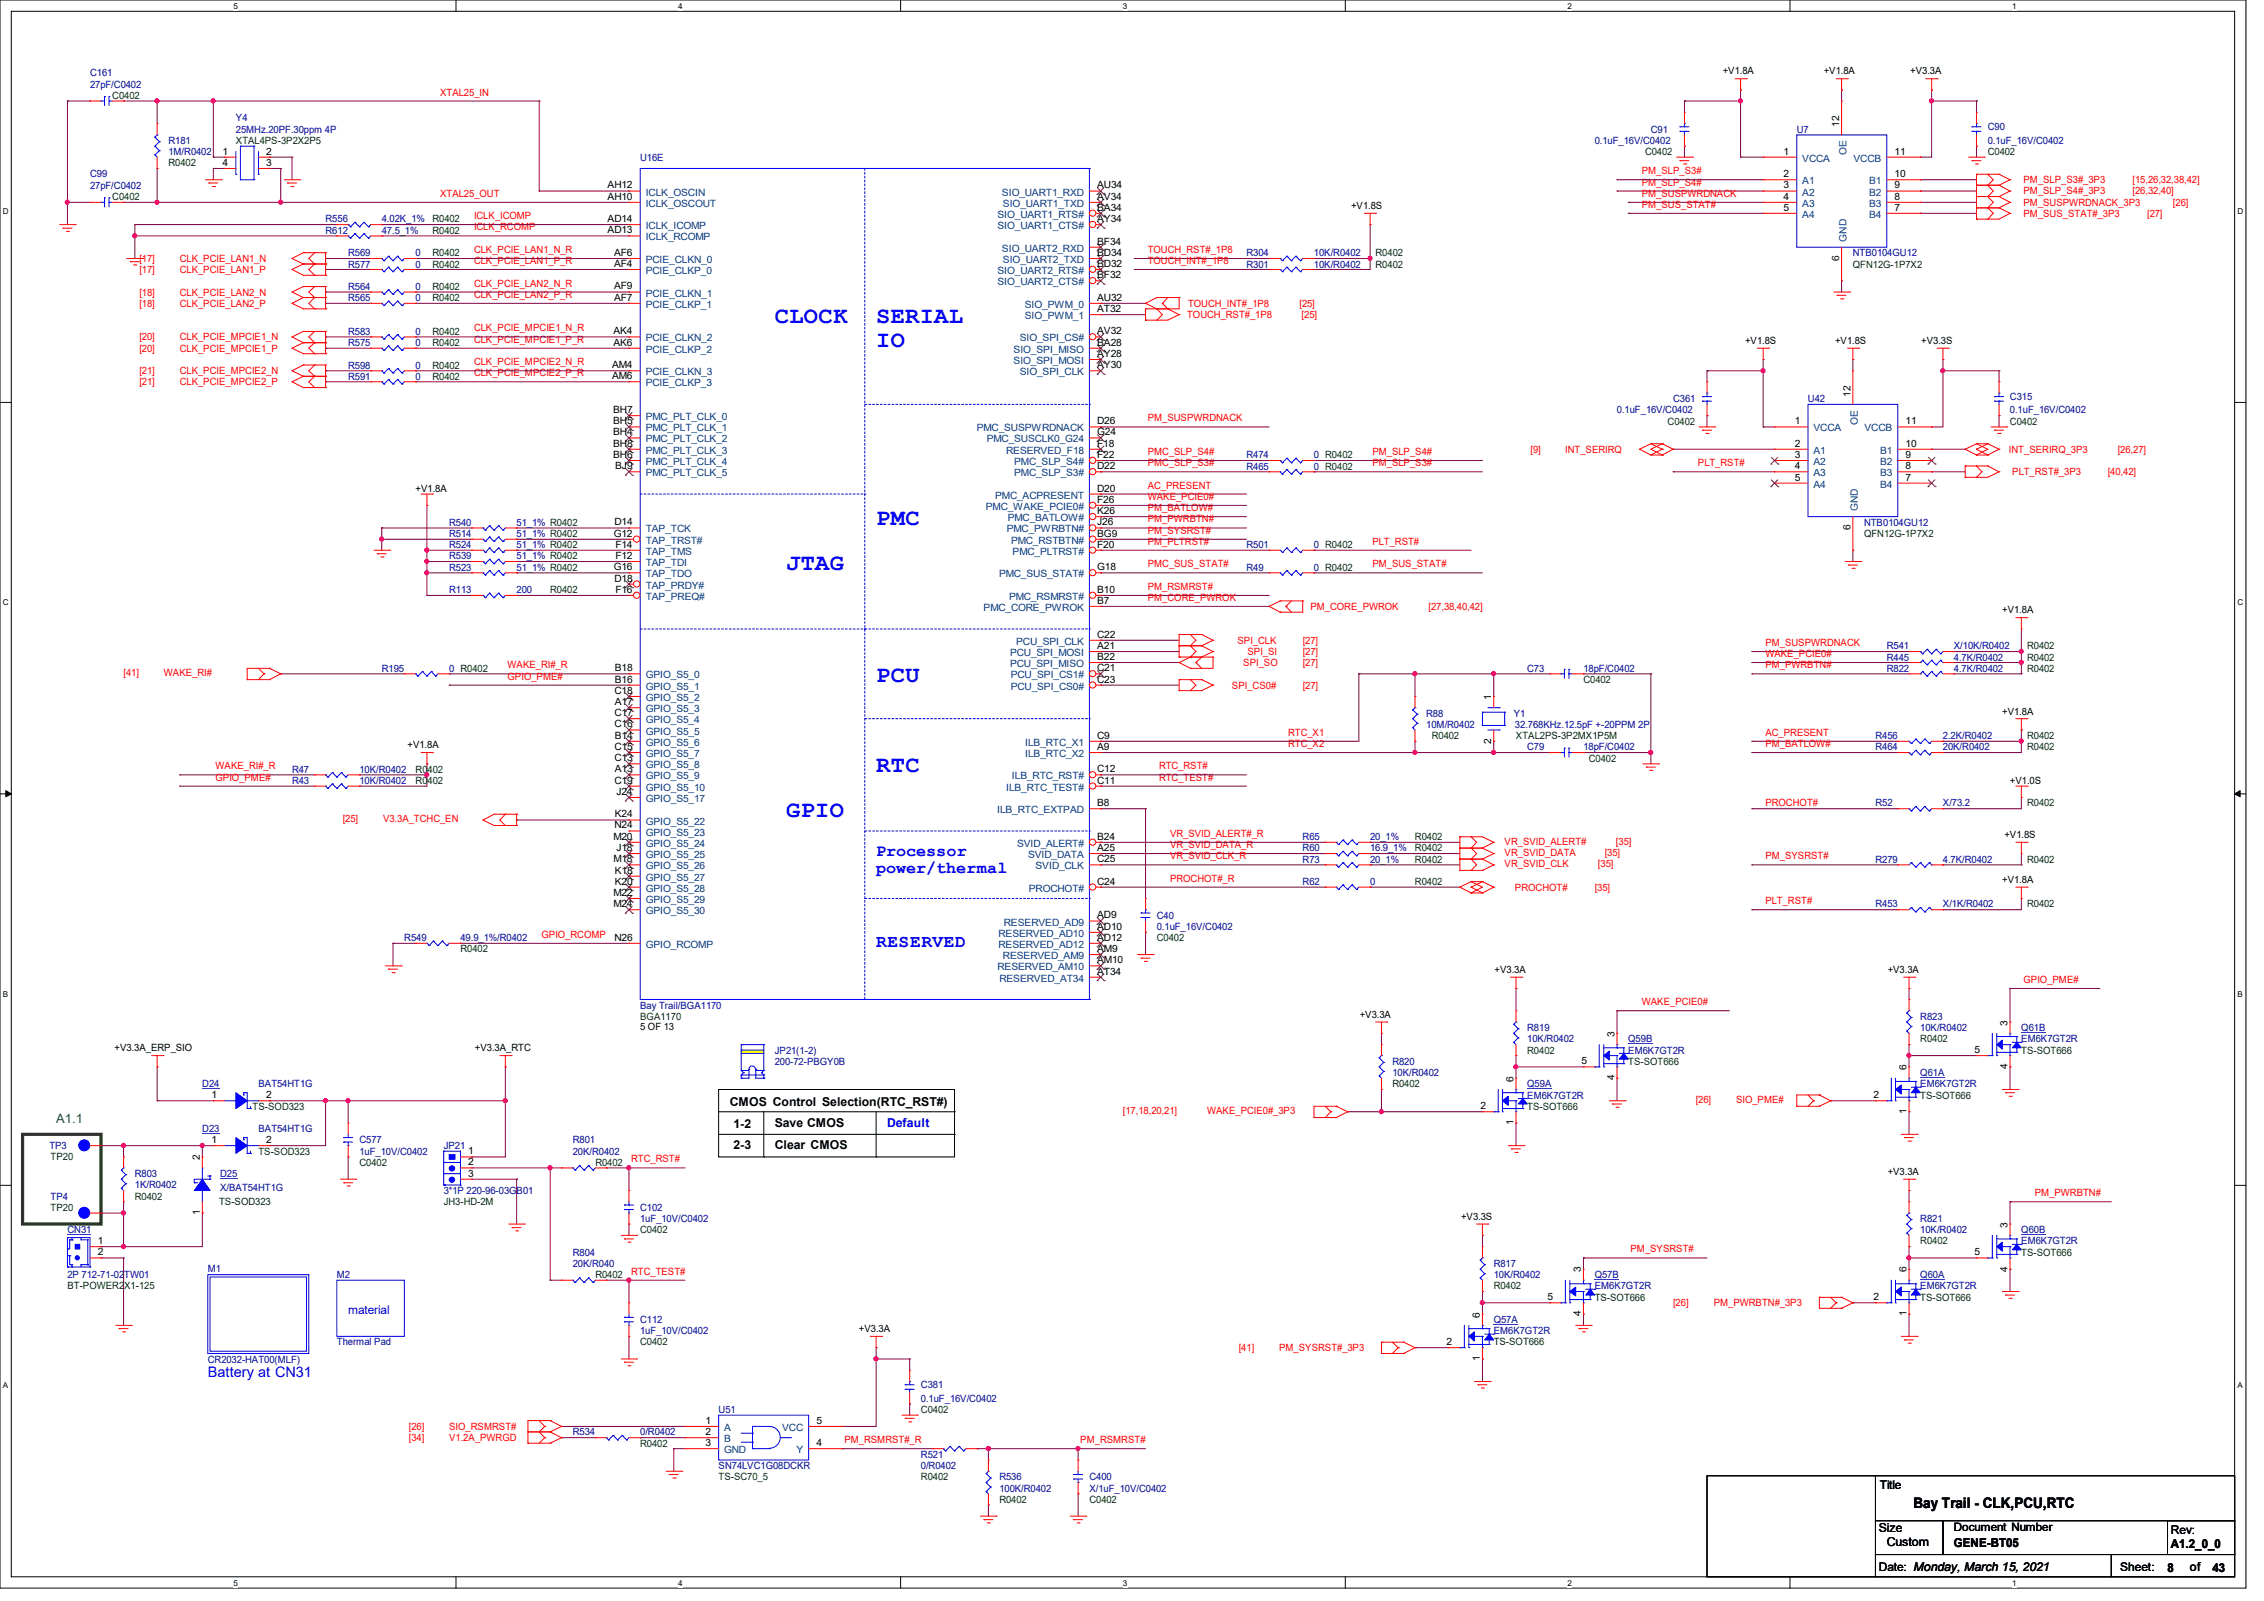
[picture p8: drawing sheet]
<svg xmlns="http://www.w3.org/2000/svg" width="297mm" height="210mm" viewBox="0 0 297 210" stroke-linecap="round" stroke-linejoin="round" font-family="sans-serif">
<defs><g id="words">
<g font-size="3.1" fill="#00f">
<text x="101.6" y="42.4">CLOCK</text>
<text x="114.9" y="42.4">SERIAL</text>
<text x="114.9" y="45.5">IO</text>
<text x="114.9" y="68.9">PMC</text>
<text x="103.1" y="74.8">JTAG</text>
<text x="114.9" y="89.5">PCU</text>
<text x="114.9" y="101.3">RTC</text>
<text x="103.1" y="107.2">GPIO</text>
</g>
<text font-size="2.3" fill="#00f" x="114.9" y="124.2">RESERVED</text>
<g font-size="2.2" fill="#00f">
<text x="114.9" y="112.3">Processor</text>
<text x="114.9" y="114.5">power/thermal</text>
</g>
<text font-size="1.9" fill="#00f" x="27.3" y="180.7">Battery at CN31</text>
<text font-size="1.9" x="251" y="197.9">Bay Trail - CLK,PCU,RTC</text>
<text font-size="1.7" fill="#008000" x="7.4" y="147.4">A1.1</text>
<g font-size="1.6">
<text x="95.8" y="145">CMOS Control Selection(RTC_RST#)</text>
<text x="96.2" y="148">1-2</text>
<text x="101.6" y="147.8">Save CMOS</text>
<text x="96.2" y="150.7">2-3</text>
<text x="101.6" y="150.7">Clear CMOS</text>
<text x="246.6" y="195.3">Title</text>
<text x="246.5" y="200.9">Size</text>
<text x="247.5" y="202.8">Custom</text>
<text x="256.3" y="202.9">GENE-BT05</text>
<text x="284.8" y="201.2">Rev:</text>
<text x="284.8" y="203.1">A1.2_0_0</text>
<text x="246.5" y="206.1">Date: Monday, March 15, 2021</text>
<text x="278.1" y="206.1">Sheet:</text>
<text x="284.4" y="206.2">8</text>
<text x="287.3" y="206.1">of</text>
<text x="290.2" y="206.2">43</text>
</g>
<g font-size="1.6" fill="#00f">
<text x="116.4" y="147.8">Default</text>
<text x="45.7" y="172.3">material</text>
</g>
<text font-size="1.5" x="256.3" y="200.9">Document Number</text>
<g font-size="1.3" fill="#000080">
<text x="11.8" y="10">C161</text>
<text x="11.8" y="11.5">27pF/C0402</text>
<text x="30.9" y="15.9">Y4</text>
<text x="30.9" y="17.4">25MHz.20PF.30ppm 4P</text>
<text x="216.6" y="17.4">C91</text>
<text x="235.7" y="17.4">U7</text>
<text x="260.8" y="17.1">C90</text>
<text x="11.8" y="23.3">C99</text>
<text x="22.1" y="18.9">R181</text>
<text x="22.1" y="20.4">1M/R0402</text>
<text x="84" y="21.1">U16E</text>
<text x="209.2" y="18.9">0.1uF_16V/C0402</text>
<text x="260.8" y="18.9">0.1uF_16V/C0402</text>
<text x="11.8" y="24.8">27pF/C0402</text>
<text x="42.7" y="29.2">R556</text>
<text x="50.1" y="29.2">4.02K_1%</text>
<text x="42.7" y="30.7">R612</text>
<text x="45.7" y="33.6">R569</text>
<text x="45.7" y="35.1">R577</text>
<text x="50.1" y="30.7">47.5_1%</text>
<text x="54.5" y="33.6">0</text>
<text x="54.5" y="35.1">0</text>
<text x="163.5" y="33.6">R304</text>
<text x="163.5" y="35.1">R301</text>
<text x="172.4" y="33.6">10K/R0402</text>
<text x="172.4" y="35.1">10K/R0402</text>
<text x="243.1" y="33.6">NTB0104GU12</text>
<text x="45.7" y="39.5">R565</text>
<text x="45.7" y="38">R564</text>
<text x="54.5" y="39.5">0</text>
<text x="54.5" y="38">0</text>
<text x="45.7" y="45.4">R575</text>
<text x="45.7" y="43.9">R583</text>
<text x="54.5" y="45.4">0</text>
<text x="54.5" y="43.9">0</text>
<text x="45.7" y="48.3">R598</text>
<text x="45.7" y="49.8">R591</text>
<text x="54.5" y="48.3">0</text>
<text x="54.5" y="49.8">0</text>
<text x="219.5" y="52.7">C361</text>
<text x="237.2" y="52.7">U42</text>
<text x="263.7" y="52.5">C315</text>
<text x="212.1" y="54.2">0.1uF_16V/C0402</text>
<text x="263.7" y="54.2">0.1uF_16V/C0402</text>
<text x="163.5" y="60.1">R474</text>
<text x="163.5" y="61.6">R465</text>
<text x="172.4" y="60.1">0 R0402</text>
<text x="172.4" y="61.6">0 R0402</text>
<text x="58.9" y="70.4">R514</text>
<text x="58.9" y="71.9">R524</text>
<text x="58.9" y="69">R540</text>
<text x="67.8" y="70.4">51_1% R0402</text>
<text x="67.8" y="71.9">51_1% R0402</text>
<text x="67.8" y="69">51_1% R0402</text>
<text x="163.5" y="71.9">R501</text>
<text x="172.4" y="71.9">0 R0402</text>
<text x="244.6" y="69">NTB0104GU12</text>
<text x="58.9" y="73.4">R539</text>
<text x="58.9" y="77.8">R113</text>
<text x="58.9" y="74.8">R523</text>
<text x="67.8" y="73.4">51_1% R0402</text>
<text x="67.8" y="77.8">200</text>
<text x="67.8" y="74.8">51_1% R0402</text>
<text x="163.5" y="74.8">R49</text>
<text x="172.4" y="74.8">0 R0402</text>
<text x="50.1" y="88.1">R195</text>
<text x="58.9" y="88.1">0 R0402</text>
<text x="200.4" y="88.1">C73</text>
<text x="207.7" y="88.1">18pF/C0402</text>
<text x="247.5" y="86.7">R445</text>
<text x="247.5" y="88.1">R822</text>
<text x="247.5" y="85.2">R541</text>
<text x="256.3" y="86.7">4.7K/R0402</text>
<text x="256.3" y="88.1">4.7K/R0402</text>
<text x="256.3" y="85.2">X/10K/R0402</text>
<text x="187.1" y="94">R88</text>
<text x="187.1" y="95.5">10M/R0402</text>
<text x="198.6" y="94">Y1</text>
<text x="198.7" y="95.5">32.768KHz.12.5pF +-20PPM 2P</text>
<text x="38.3" y="101.4">R47</text>
<text x="47.2" y="101.4">10K/R0402</text>
<text x="200.4" y="98.4">C79</text>
<text x="207.7" y="98.4">18pF/C0402</text>
<text x="246" y="96.9">R456</text>
<text x="246" y="98.4">R464</text>
<text x="254.9" y="96.9">2.2K/R0402</text>
<text x="254.9" y="98.4">20K/R0402</text>
<text x="38.3" y="102.8">R43</text>
<text x="47.2" y="102.8">10K/R0402</text>
<text x="246" y="105.8">R52</text>
<text x="254.9" y="105.8">X/73.2</text>
<text x="170.9" y="113.2">R73</text>
<text x="170.9" y="110.2">R65</text>
<text x="170.9" y="111.7">R60</text>
<text x="179.7" y="113.2">20_1%</text>
<text x="179.7" y="110.2">20_1%</text>
<text x="179.7" y="111.7">16.9_1%</text>
<text x="246" y="113.2">R279</text>
<text x="254.9" y="113.2">4.7K/R0402</text>
<text x="170.9" y="116.1">R62</text>
<text x="179.7" y="116.1">0</text>
<text x="246" y="119">R453</text>
<text x="254.9" y="119">X/1K/R0402</text>
<text x="53" y="123.5">R549</text>
<text x="60.4" y="123.5">49.9_1%/R0402</text>
<text x="151.8" y="120.5">C40</text>
<text x="151.8" y="122">0.1uF_16V/C0402</text>
<text x="84" y="132.3">Bay Trail/BGA1170</text>
<text x="200.4" y="135.3">R819</text>
<text x="200.4" y="136.7">10K/R0402</text>
<text x="213.6" y="136.7">Q59B</text>
<text x="251.9" y="133.8">R823</text>
<text x="251.9" y="135.3">10K/R0402</text>
<text x="265.2" y="135.3">Q61B</text>
<text x="265.2" y="136.7">EM6K7GT2R</text>
<text x="26.5" y="142.6">D24</text>
<text x="33.9" y="142.6">BAT54HT1G</text>
<text x="101.6" y="138.2">JP21(1-2)</text>
<text x="101.6" y="139.7">200-72-PBGY0B</text>
<text x="182.7" y="139.7">R820</text>
<text x="182.7" y="141.1">10K/R0402</text>
<text x="200.4" y="142.6">Q59A</text>
<text x="213.6" y="138.2">EM6K7GT2R</text>
<text x="251.9" y="141.1">Q61A</text>
<text x="251.9" y="142.6">EM6K7GT2R</text>
<text x="26.5" y="148.5">D23</text>
<text x="33.9" y="148.5">BAT54HT1G</text>
<text x="47.2" y="150">C577</text>
<text x="75.1" y="150">R801</text>
<text x="200.4" y="144.1">EM6K7GT2R</text>
<text x="6.5" y="150.7">TP3</text>
<text x="17.7" y="154.4">R803</text>
<text x="17.7" y="155.9">1K/R0402</text>
<text x="28.9" y="154.4">D25</text>
<text x="47.2" y="151.5">1uF_10V/C0402</text>
<text x="58.2" y="150.7">JP21</text>
<text x="75.1" y="151.5">20K/R0402</text>
<text x="6.6" y="157.4">TP4</text>
<text x="8.8" y="161.8">CN31</text>
<text x="28.9" y="156.2">X/BAT54HT1G</text>
<text x="58.2" y="156.6">3*1P 220-96-03GB01</text>
<text x="84" y="158.8">C102</text>
<text x="84" y="160.3">1uF_10V/C0402</text>
<text x="251.9" y="160.3">R821</text>
<text x="251.9" y="161.8">10K/R0402</text>
<text x="265.2" y="161.8">Q60B</text>
<text x="8.8" y="167.7">2P 712-71-02TW01</text>
<text x="27.3" y="166.9">M1</text>
<text x="44.2" y="167.7">M2</text>
<text x="75.1" y="164.7">R804</text>
<text x="75.1" y="166.2">20K/R040</text>
<text x="196" y="166.2">R817</text>
<text x="196" y="167.7">10K/R0402</text>
<text x="209.2" y="167.7">Q57B</text>
<text x="251.9" y="167.7">Q60A</text>
<text x="265.2" y="163.2">EM6K7GT2R</text>
<text x="84" y="173.6">C112</text>
<text x="196" y="173.6">Q57A</text>
<text x="209.2" y="169.1">EM6K7GT2R</text>
<text x="251.9" y="169.1">EM6K7GT2R</text>
<text x="27.3" y="178.7">CR2032-HAT00(MLF)</text>
<text x="44.2" y="176.5">Thermal Pad</text>
<text x="84" y="175.1">1uF_10V/C0402</text>
<text x="196" y="175.1">EM6K7GT2R</text>
<text x="94.3" y="185.3">U51</text>
<text x="120.8" y="182.1">C381</text>
<text x="120.8" y="183.9">0.1uF_16V/C0402</text>
<text x="75.1" y="188.3">R534</text>
<text x="84" y="188.3">0/R0402</text>
<text x="120.8" y="191.2">R521</text>
<text x="94.3" y="192.7">SN74LVC1G08DCKR</text>
<text x="120.8" y="192.7">0/R0402</text>
<text x="131.1" y="194.2">R536</text>
<text x="131.1" y="195.7">100K/R0402</text>
<text x="142.9" y="194.2">C400</text>
<text x="142.9" y="195.7">X/1uF_10V/C0402</text>
</g>
<g font-size="1.3">
<text x="226" y="9.7">+V1.8A</text>
<text x="239.3" y="9.7">+V1.8A</text>
<text x="250.6" y="9.7">+V3.3A</text>
<text x="241.3" y="16.7" transform="rotate(-90 241.3 16.7)">12</text>
<text x="29.2" y="20.3">1</text>
<text x="29.2" y="21.8">4</text>
<text x="34.9" y="21.8">3</text>
<text x="34.9" y="20.3">2</text>
<text x="234" y="20.3">1</text>
<text x="234" y="23.2">2</text>
<text x="248.5" y="23.2">10</text>
<text x="248.5" y="20.3">11</text>
<text x="79.7" y="29.1">AD14</text>
<text x="79.7" y="26.2">AH10</text>
<text x="79.7" y="24.7">AH12</text>
<text x="143.9" y="26.2">AV34</text>
<text x="143.9" y="27.6">BA34</text>
<text x="143.9" y="29.1">AY34</text>
<text x="143.9" y="24.7">AU34</text>
<text x="177.2" y="27.4">+V1.8S</text>
<text x="234" y="24.7">3</text>
<text x="234" y="26.2">4</text>
<text x="234" y="27.6">5</text>
<text x="248.5" y="27.6">7</text>
<text x="248.5" y="26.2">8</text>
<text x="248.5" y="24.7">9</text>
<text x="79.7" y="30.6">AD13</text>
<text x="80.6" y="33.6">AF6</text>
<text x="80.6" y="35">AF4</text>
<text x="143.9" y="35">BD32</text>
<text x="143.9" y="33.6">BD34</text>
<text x="143.9" y="32.1">BF34</text>
<text x="241.3" y="34.2" transform="rotate(-90 241.3 34.2)">6</text>
<text x="80.6" y="38">AF9</text>
<text x="80.6" y="39.5">AF7</text>
<text x="143.9" y="36.5">BF32</text>
<text x="143.9" y="39.5">AU32</text>
<text x="143.9" y="40.9">AT32</text>
<text x="80.5" y="45.3">AK6</text>
<text x="80.5" y="43.9">AK4</text>
<text x="143.9" y="43.9">AV32</text>
<text x="143.9" y="45.3">BA28</text>
<text x="143.9" y="46.8">AY28</text>
<text x="228.9" y="45.1">+V1.8S</text>
<text x="240.7" y="45.1">+V1.8S</text>
<text x="252" y="45.1">+V3.3S</text>
<text x="80.3" y="49.7">AM6</text>
<text x="80.3" y="48.3">AM4</text>
<text x="143.9" y="48.3">AY30</text>
<text x="242.7" y="52" transform="rotate(-90 242.7 52)">12</text>
<text x="80.4" y="54.2">BH7</text>
<text x="80.4" y="57.1">BH4</text>
<text x="80.4" y="55.7">BH5</text>
<text x="80.4" y="58.6">BH8</text>
<text x="143.9" y="55.7">D26</text>
<text x="143.9" y="58.6">F18</text>
<text x="143.9" y="57.1">G24</text>
<text x="235.5" y="55.7">1</text>
<text x="235.5" y="58.6">2</text>
<text x="250" y="58.6">10</text>
<text x="250" y="55.7">11</text>
<text x="54.5" y="64.6">+V1.8A</text>
<text x="80.4" y="60.1">BH6</text>
<text x="80.7" y="61.6">BJ9</text>
<text x="143.9" y="60.1">F22</text>
<text x="143.9" y="61.6">D22</text>
<text x="143.9" y="64.5">D20</text>
<text x="143.9" y="66">F26</text>
<text x="235.5" y="60.1">3</text>
<text x="235.5" y="61.6">4</text>
<text x="235.5" y="63">5</text>
<text x="250" y="63">7</text>
<text x="250" y="61.6">8</text>
<text x="250" y="60.1">9</text>
<text x="80.5" y="70.4">G12</text>
<text x="80.6" y="68.9">D14</text>
<text x="80.7" y="71.8">F14</text>
<text x="143.9" y="67.4">K26</text>
<text x="143.9" y="70.4">BG9</text>
<text x="143.9" y="68.9">J26</text>
<text x="143.9" y="71.8">F20</text>
<text x="242.7" y="69.6" transform="rotate(-90 242.7 69.6)">6</text>
<text x="80.5" y="74.8">G16</text>
<text x="80.6" y="76.3">D18</text>
<text x="80.7" y="77.8">F16</text>
<text x="80.7" y="73.3">F12</text>
<text x="143.9" y="77.8">B10</text>
<text x="143.9" y="74.8">G18</text>
<text x="143.9" y="83.7">C22</text>
<text x="143.9" y="79.2">B7</text>
<text x="262.7" y="80.4">+V1.8A</text>
<text x="80.6" y="88.1">B18</text>
<text x="80.6" y="89.5">B16</text>
<text x="143.9" y="89.5">C23</text>
<text x="143.9" y="88.1">C21</text>
<text x="143.9" y="86.6">B22</text>
<text x="143.9" y="85.1">A21</text>
<text x="80.6" y="91">C18</text>
<text x="80.6" y="93.9">C17</text>
<text x="80.6" y="95.4">C16</text>
<text x="80.6" y="92.5">A17</text>
<text x="195.6" y="91.8" transform="rotate(-90 195.6 91.8)">1</text>
<text x="262.7" y="93.7">+V1.8A</text>
<text x="53.5" y="98.1">+V1.8A</text>
<text x="80.6" y="98.4">C15</text>
<text x="80.6" y="99.9">C13</text>
<text x="80.6" y="96.9">B14</text>
<text x="80.6" y="101.3">A13</text>
<text x="143.9" y="101.3">C12</text>
<text x="143.9" y="98.4">A9</text>
<text x="143.9" y="96.9">C9</text>
<text x="195.6" y="97.5" transform="rotate(-90 195.6 97.5)">2</text>
<text x="80.6" y="102.8">C19</text>
<text x="80.6" y="107.2">K24</text>
<text x="80.9" y="104.3">J24</text>
<text x="143.9" y="105.8">B8</text>
<text x="143.9" y="102.8">C11</text>
<text x="263.7" y="102.8">+V1.0S</text>
<text x="80.5" y="110.2">M20</text>
<text x="80.5" y="113.1">M18</text>
<text x="80.6" y="108.7">N24</text>
<text x="80.9" y="111.6">J18</text>
<text x="143.9" y="113.1">C25</text>
<text x="143.9" y="111.6">A25</text>
<text x="143.9" y="110.2">B24</text>
<text x="263" y="109.9">+V1.8S</text>
<text x="80.5" y="117.5">M22</text>
<text x="80.5" y="119">M24</text>
<text x="80.6" y="114.6">K18</text>
<text x="80.6" y="116">K20</text>
<text x="143.9" y="116">C24</text>
<text x="262.7" y="115.8">+V1.8A</text>
<text x="80.6" y="123.4">N26</text>
<text x="143.9" y="120.5">AD9</text>
<text x="143.9" y="122">AD10</text>
<text x="143.9" y="123.4">AD12</text>
<text x="143.9" y="124.9">AM9</text>
<text x="143.9" y="127.8">AT34</text>
<text x="143.9" y="126.4">AM10</text>
<text x="196.1" y="127.6">+V3.3A</text>
<text x="247.6" y="127.6">+V3.3A</text>
<text x="15" y="137.9">+V3.3A_ERP_SIO</text>
<text x="62.3" y="137.9">+V3.3A_RTC</text>
<text x="84" y="135.1">5 OF 13</text>
<text x="178.4" y="133.5">+V3.3A</text>
<text x="211.8" y="136" transform="rotate(-90 211.8 136)">3</text>
<text x="263.4" y="134.5" transform="rotate(-90 263.4 134.5)">3</text>
<text x="198.5" y="141.9" transform="rotate(-90 198.5 141.9)">6</text>
<text x="207.5" y="139.6">5</text>
<text x="211.8" y="141.7" transform="rotate(-90 211.8 141.7)">4</text>
<text x="250.1" y="140.4" transform="rotate(-90 250.1 140.4)">6</text>
<text x="259" y="138.1">5</text>
<text x="263.4" y="140.3" transform="rotate(-90 263.4 140.3)">4</text>
<text x="27.7" y="144.1">1</text>
<text x="27.7" y="149.9">1</text>
<text x="34.9" y="144.1">2</text>
<text x="34.9" y="149.9">2</text>
<text x="194.2" y="145.5">2</text>
<text x="198.5" y="147.6" transform="rotate(-90 198.5 147.6)">1</text>
<text x="245.8" y="144.1">2</text>
<text x="250.1" y="146.2" transform="rotate(-90 250.1 146.2)">1</text>
<text x="26.2" y="152.2" transform="rotate(-90 26.2 152.2)">2</text>
<text x="61.4" y="151.4">1</text>
<text x="61.4" y="152.9">2</text>
<text x="61.4" y="154.4">3</text>
<text x="247.6" y="154.1">+V3.3A</text>
<text x="26.2" y="159.4" transform="rotate(-90 26.2 159.4)">1</text>
<text x="191.7" y="160">+V3.3S</text>
<text x="263.4" y="161" transform="rotate(-90 263.4 161)">3</text>
<text x="12.8" y="163.2">1</text>
<text x="12.8" y="164.7">2</text>
<text x="207.4" y="166.9" transform="rotate(-90 207.4 166.9)">3</text>
<text x="250.1" y="166.9" transform="rotate(-90 250.1 166.9)">6</text>
<text x="259" y="164.7">5</text>
<text x="263.4" y="166.8" transform="rotate(-90 263.4 166.8)">4</text>
<text x="194.1" y="172.8" transform="rotate(-90 194.1 172.8)">6</text>
<text x="203" y="170.6">5</text>
<text x="207.4" y="172.7" transform="rotate(-90 207.4 172.7)">4</text>
<text x="245.8" y="170.6">2</text>
<text x="250.1" y="172.7" transform="rotate(-90 250.1 172.7)">1</text>
<text x="112.7" y="174.8">+V3.3A</text>
<text x="189.8" y="176.4">2</text>
<text x="194.1" y="178.6" transform="rotate(-90 194.1 178.6)">1</text>
<text x="92.5" y="186.8">1</text>
<text x="92.5" y="188.3">2</text>
<text x="92.5" y="189.7">3</text>
<text x="107.1" y="186.8">5</text>
<text x="107.1" y="189.7">4</text>
</g>
<g font-size="1.3" fill="#004000">
<text x="14.7" y="13">C0402</text>
<text x="22.1" y="21.8">R0402</text>
<text x="30.9" y="18.9">XTAL4PS-3P2X2P5</text>
<text x="215.8" y="20.4">C0402</text>
<text x="260.8" y="20.4">C0402</text>
<text x="14.7" y="26.2">C0402</text>
<text x="56.7" y="29.2">R0402</text>
<text x="56.7" y="33.6">R0402</text>
<text x="56.7" y="35.1">R0402</text>
<text x="56.7" y="30.7">R0402</text>
<text x="180.5" y="33.6">R0402</text>
<text x="180.5" y="35.1">R0402</text>
<text x="243.1" y="35.1">QFN12G-1P7X2</text>
<text x="56.7" y="39.5">R0402</text>
<text x="56.7" y="38">R0402</text>
<text x="56.7" y="45.4">R0402</text>
<text x="56.7" y="43.9">R0402</text>
<text x="56.7" y="48.3">R0402</text>
<text x="56.7" y="49.8">R0402</text>
<text x="218.8" y="55.7">C0402</text>
<text x="263.7" y="55.7">C0402</text>
<text x="244.6" y="70.4">QFN12G-1P7X2</text>
<text x="72.2" y="77.8">R0402</text>
<text x="207.7" y="89.6">C0402</text>
<text x="265.9" y="86.7">R0402</text>
<text x="265.9" y="88.1">R0402</text>
<text x="265.9" y="85.2">R0402</text>
<text x="54.5" y="101.4">R0402</text>
<text x="187.8" y="96.9">R0402</text>
<text x="198.9" y="96.9">XTAL2PS-3P2MX1P5M</text>
<text x="208.4" y="99.9">C0402</text>
<text x="265.9" y="96.9">R0402</text>
<text x="265.9" y="98.4">R0402</text>
<text x="54.5" y="102.8">R0402</text>
<text x="265.9" y="105.8">R0402</text>
<text x="185.6" y="113.2">R0402</text>
<text x="185.6" y="110.2">R0402</text>
<text x="185.6" y="111.7">R0402</text>
<text x="265.9" y="113.2">R0402</text>
<text x="185.6" y="116.1">R0402</text>
<text x="265.9" y="119">R0402</text>
<text x="60.4" y="124.9">R0402</text>
<text x="151.8" y="123.5">C0402</text>
<text x="84" y="133.8">BGA1170</text>
<text x="251.9" y="136.7">R0402</text>
<text x="182.7" y="142.6">R0402</text>
<text x="200.4" y="138.2">R0402</text>
<text x="213.6" y="139.7">TS-SOT666</text>
<text x="265.2" y="138.2">TS-SOT666</text>
<text x="33.1" y="145.6">TS-SOD323</text>
<text x="200.4" y="145.6">TS-SOT666</text>
<text x="251.9" y="144.1">TS-SOT666</text>
<text x="6.6" y="152.2">TP20</text>
<text x="33.9" y="151.5">TS-SOD323</text>
<text x="47.2" y="153">C0402</text>
<text x="78.1" y="153">R0402</text>
<text x="6.6" y="158.8">TP20</text>
<text x="17.7" y="157.4">R0402</text>
<text x="28.7" y="158.1">TS-SOD323</text>
<text x="58.2" y="158.1">JH3-HD-2M</text>
<text x="84" y="161.8">C0402</text>
<text x="78.1" y="167.7">R0402</text>
<text x="251.9" y="163.2">R0402</text>
<text x="265.2" y="164.7">TS-SOT666</text>
<text x="8.8" y="169.1">BT-POWER2X1-125</text>
<text x="196" y="169.1">R0402</text>
<text x="209.2" y="170.6">TS-SOT666</text>
<text x="251.9" y="170.6">TS-SOT666</text>
<text x="84" y="176.5">C0402</text>
<text x="196" y="176.5">TS-SOT666</text>
<text x="120.8" y="185.3">C0402</text>
<text x="84" y="189.8">R0402</text>
<text x="94.3" y="194.2">TS-SC70_5</text>
<text x="120.8" y="194.2">R0402</text>
<text x="131.1" y="197.1">R0402</text>
<text x="142.9" y="197.1">C0402</text>
</g>
<g font-size="1.3" fill="#f00">
<text x="57.7" y="12.5">XTAL25_IN</text>
<text x="215.4" y="22.9">PM_SLP_S3#</text>
<text x="57.7" y="25.8">XTAL25_OUT</text>
<text x="62.2" y="28.7">ICLK_ICOMP</text>
<text x="215.4" y="24.3">PM_SLP_S4#</text>
<text x="215.4" y="25.8">PM_SUSPWRDNACK</text>
<text x="215.4" y="27.3">PM_SUS_STAT#</text>
<text x="265.5" y="25.5">PM_SLP_S4#_3P3</text>
<text x="265.5" y="24">PM_SLP_S3#_3P3</text>
<text x="265.5" y="27">PM_SUSPWRDNACK_3P3</text>
<text x="265.5" y="28.4">PM_SUS_STAT#_3P3</text>
<text x="279.8" y="25.5">[26,32,40]</text>
<text x="279.8" y="24">[15,26,32,38,42]</text>
<text x="281.7" y="28.4">[27]</text>
<text x="285.1" y="27">[26]</text>
<text x="18.3" y="34.3">[17]</text>
<text x="18.3" y="35.8">[17]</text>
<text x="23.6" y="34.3">CLK_PCIE_LAN1_N</text>
<text x="23.6" y="35.8">CLK_PCIE_LAN1_P</text>
<text x="62.2" y="30.2">ICLK_RCOMP</text>
<text x="62.2" y="34.6">CLK_PCIE_LAN1_P_R</text>
<text x="62.2" y="33.2">CLK_PCIE_LAN1_N_R</text>
<text x="150.6" y="33.2">TOUCH_RST#_1P8</text>
<text x="150.6" y="34.6">TOUCH_INT#_1P8</text>
<text x="18.3" y="38.8">[18]</text>
<text x="18.3" y="40.2">[18]</text>
<text x="23.6" y="38.8">CLK_PCIE_LAN2_N</text>
<text x="23.6" y="40.2">CLK_PCIE_LAN2_P</text>
<text x="62.2" y="39.1">CLK_PCIE_LAN2_P_R</text>
<text x="62.2" y="37.6">CLK_PCIE_LAN2_N_R</text>
<text x="155.7" y="41.7">TOUCH_RST#_1P8</text>
<text x="155.9" y="40.2">TOUCH_INT#_1P8</text>
<text x="170.5" y="40.2">[25]</text>
<text x="170.8" y="41.7">[25]</text>
<text x="18.3" y="44.7">[20]</text>
<text x="18.3" y="46.1">[20]</text>
<text x="23.6" y="44.7">CLK_PCIE_MPCIE1_N</text>
<text x="23.6" y="46.1">CLK_PCIE_MPCIE1_P</text>
<text x="62.2" y="45">CLK_PCIE_MPCIE1_P_R</text>
<text x="62.2" y="43.5">CLK_PCIE_MPCIE1_N_R</text>
<text x="62.2" y="47.9">CLK_PCIE_MPCIE2_N_R</text>
<text x="18.3" y="49.1">[21]</text>
<text x="18.3" y="50.5">[21]</text>
<text x="23.6" y="49.1">CLK_PCIE_MPCIE2_N</text>
<text x="23.6" y="50.5">CLK_PCIE_MPCIE2_P</text>
<text x="62.2" y="49.4">CLK_PCIE_MPCIE2_P_R</text>
<text x="150.6" y="55.3">PM_SUSPWRDNACK</text>
<text x="150.6" y="59.7">PMC_SLP_S4#</text>
<text x="180" y="59.7">PM_SLP_S4#</text>
<text x="200.8" y="59.4">[9]</text>
<text x="205.4" y="59.4">INT_SERIRQ</text>
<text x="263.6" y="59.4">INT_SERIRQ_3P3</text>
<text x="277.8" y="59.4">[26,27]</text>
<text x="150.6" y="61.2">PMC_SLP_S3#</text>
<text x="150.6" y="64.1">AC_PRESENT</text>
<text x="150.6" y="65.6">WAKE_PCIE0#</text>
<text x="180" y="61.2">PM_SLP_S3#</text>
<text x="222.7" y="61.2">PLT_RST#</text>
<text x="264" y="62.3">PLT_RST#_3P3</text>
<text x="276.5" y="62.3">[40,42]</text>
<text x="150.6" y="67.1">PM_BATLOW#</text>
<text x="150.6" y="68.5">PM_PWRBTN#</text>
<text x="150.6" y="71.5">PM_PLTRST#</text>
<text x="150.6" y="70">PM_SYSRST#</text>
<text x="180" y="71.5">PLT_RST#</text>
<text x="150.6" y="74.4">PMC_SUS_STAT#</text>
<text x="150.6" y="77.4">PM_RSMRST#</text>
<text x="180" y="74.4">PM_SUS_STAT#</text>
<text x="150.6" y="78.8">PM_CORE_PWROK</text>
<text x="171.9" y="80">PM_CORE_PWROK</text>
<text x="187.4" y="80">[27,38,40,42]</text>
<text x="16.2" y="88.7">[41]</text>
<text x="21.5" y="88.7">WAKE_RI#</text>
<text x="66.6" y="87.7">WAKE_RI#_R</text>
<text x="66.6" y="89.2">GPIO_PME#</text>
<text x="162.3" y="84.4">SPI_CLK</text>
<text x="163.1" y="87.4">SPI_SO</text>
<text x="163.7" y="85.9">SPI_SI</text>
<text x="170.9" y="84.4">[27]</text>
<text x="170.9" y="87.4">[27]</text>
<text x="170.9" y="85.9">[27]</text>
<text x="231.6" y="84.8">PM_SUSPWRDNACK</text>
<text x="231.6" y="86.2">WAKE_PCIE0#</text>
<text x="231.6" y="87.7">PM_PWRBTN#</text>
<text x="161.6" y="90.3">SPI_CS0#</text>
<text x="170.9" y="90.3">[27]</text>
<text x="28.3" y="100.9">WAKE_RI#_R</text>
<text x="152.1" y="100.9">RTC_RST#</text>
<text x="169" y="98">RTC_X2</text>
<text x="169" y="96.5">RTC_X1</text>
<text x="231.6" y="96.5">AC_PRESENT</text>
<text x="231.6" y="98">PM_BATLOW#</text>
<text x="28.3" y="102.4">GPIO_PME#</text>
<text x="45" y="107.9">[25]</text>
<text x="50.2" y="107.9">V3.3A_TCHC_EN</text>
<text x="152.1" y="102.4">RTC_TEST#</text>
<text x="231.6" y="105.8">PROCHOT#</text>
<text x="153.5" y="111.3">VR_SVID_DATA_R</text>
<text x="153.5" y="112.7">VR_SVID_CLK_R</text>
<text x="153.5" y="109.8">VR_SVID_ALERT#_R</text>
<text x="197.4" y="110.8">VR_SVID_ALERT#</text>
<text x="197.4" y="112.3">VR_SVID_DATA</text>
<text x="197.4" y="113.8">VR_SVID_CLK</text>
<text x="209.6" y="113.8">[35]</text>
<text x="210.5" y="112.3">[35]</text>
<text x="212" y="110.8">[35]</text>
<text x="231.6" y="112.7">PM_SYSRST#</text>
<text x="153.5" y="115.7">PROCHOT#_R</text>
<text x="198.7" y="116.8">PROCHOT#</text>
<text x="209.2" y="116.8">[35]</text>
<text x="231.6" y="118.6">PLT_RST#</text>
<text x="71" y="123">GPIO_RCOMP</text>
<text x="215.4" y="131.9">WAKE_PCIE0#</text>
<text x="265.5" y="129">GPIO_PME#</text>
<text x="147.3" y="146.2">[17,18,20,21]</text>
<text x="158.4" y="146.2">WAKE_PCIE0#_3P3</text>
<text x="222.5" y="144.7">[26]</text>
<text x="227.7" y="144.7">SIO_PME#</text>
<text x="82.8" y="152.5">RTC_RST#</text>
<text x="266.9" y="156.9">PM_PWRBTN#</text>
<text x="82.8" y="167.2">RTC_TEST#</text>
<text x="213.9" y="164.3">PM_SYSRST#</text>
<text x="219.5" y="171.4">[26]</text>
<text x="224.8" y="171.4">PM_PWRBTN#_3P3</text>
<text x="162.5" y="177.3">[41]</text>
<text x="167.8" y="177.3">PM_SYSRST#_3P3</text>
<text x="53.6" y="187.5">[26]</text>
<text x="53.6" y="189">[34]</text>
<text x="58.9" y="187.5">SIO_RSMRST#</text>
<text x="58.9" y="189">V1.2A_PWRGD</text>
<text x="110.8" y="189.3">PM_RSMRST#_R</text>
<text x="141.7" y="189.3">PM_RSMRST#</text>
</g>
<g font-size="1.3" fill="#004080">
<text x="236.4" y="21.2">VCCA</text>
<text x="242.2" y="20.4" transform="rotate(-90 242.2 20.4)">OE</text>
<text x="243.2" y="21.2">VCCB</text>
<text x="84.7" y="27.1">ICLK_OSCOUT</text>
<text x="84.7" y="25.7">ICLK_OSCIN</text>
<text x="130.9" y="28.6">SIO_UART1_RTS#</text>
<text x="131.4" y="25.7">SIO_UART1_RXD</text>
<text x="131.6" y="27.1">SIO_UART1_TXD</text>
<text x="236.4" y="24.2">A1</text>
<text x="236.4" y="25.7">A2</text>
<text x="236.4" y="27.1">A3</text>
<text x="236.4" y="28.6">A4</text>
<text x="245.2" y="28.6">B4</text>
<text x="245.2" y="27.1">B3</text>
<text x="245.2" y="25.7">B2</text>
<text x="245.2" y="24.2">B1</text>
<text x="84.7" y="30.1">ICLK_ICOMP</text>
<text x="84.7" y="31.5">ICLK_RCOMP</text>
<text x="84.7" y="34.5">PCIE_CLKN_0</text>
<text x="84.7" y="35.9">PCIE_CLKP_0</text>
<text x="130.9" y="35.9">SIO_UART2_RTS#</text>
<text x="130.9" y="30.1">SIO_UART1_CTS#</text>
<text x="131.4" y="33">SIO_UART2_RXD</text>
<text x="131.6" y="34.5">SIO_UART2_TXD</text>
<text x="242.2" y="31.7" transform="rotate(-90 242.2 31.7)">GND</text>
<text x="84.7" y="38.9">PCIE_CLKN_1</text>
<text x="84.7" y="40.4">PCIE_CLKP_1</text>
<text x="130.9" y="37.4">SIO_UART2_CTS#</text>
<text x="134.5" y="40.4">SIO_PWM_0</text>
<text x="134.5" y="41.9">SIO_PWM_1</text>
<text x="84.7" y="46.3">PCIE_CLKP_2</text>
<text x="84.7" y="44.8">PCIE_CLKN_2</text>
<text x="133" y="46.3">SIO_SPI_MISO</text>
<text x="133" y="47.8">SIO_SPI_MOSI</text>
<text x="133.8" y="44.8">SIO_SPI_CS#</text>
<text x="84.7" y="50.7">PCIE_CLKP_3</text>
<text x="84.7" y="49.2">PCIE_CLKN_3</text>
<text x="133.8" y="49.2">SIO_SPI_CLK</text>
<text x="84.7" y="55.1">PMC_PLT_CLK_0</text>
<text x="84.7" y="58">PMC_PLT_CLK_2</text>
<text x="84.7" y="56.6">PMC_PLT_CLK_1</text>
<text x="84.7" y="59.5">PMC_PLT_CLK_3</text>
<text x="128.1" y="56.6">PMC_SUSPWRDNACK</text>
<text x="129.5" y="58">PMC_SUSCLK0_G24</text>
<text x="132" y="59.5">RESERVED_F18</text>
<text x="237.9" y="56.6">VCCA</text>
<text x="237.9" y="59.5">A1</text>
<text x="243.7" y="55.7" transform="rotate(-90 243.7 55.7)">OE</text>
<text x="244.6" y="56.6">VCCB</text>
<text x="246.6" y="59.5">B1</text>
<text x="84.7" y="61">PMC_PLT_CLK_4</text>
<text x="84.7" y="62.5">PMC_PLT_CLK_5</text>
<text x="130.6" y="65.4">PMC_ACPRESENT</text>
<text x="133.1" y="61">PMC_SLP_S4#</text>
<text x="133.1" y="62.5">PMC_SLP_S3#</text>
<text x="237.9" y="61">A2</text>
<text x="237.9" y="62.5">A3</text>
<text x="237.9" y="64">A4</text>
<text x="246.6" y="64">B4</text>
<text x="246.6" y="62.5">B3</text>
<text x="246.6" y="61">B2</text>
<text x="84.7" y="69.9">TAP_TCK</text>
<text x="84.7" y="71.3">TAP_TRST#</text>
<text x="129.3" y="66.9">PMC_WAKE_PCIE0#</text>
<text x="132.1" y="69.9">PMC_PWRBTN#</text>
<text x="132.2" y="68.4">PMC_BATLOW#</text>
<text x="132.6" y="71.3">PMC_RSTBTN#</text>
<text x="243.7" y="67.1" transform="rotate(-90 243.7 67.1)">GND</text>
<text x="84.7" y="75.7">TAP_TDO</text>
<text x="84.7" y="77.2">TAP_PRDY#</text>
<text x="84.7" y="72.8">TAP_TMS</text>
<text x="84.7" y="74.3">TAP_TDI</text>
<text x="131.1" y="75.7">PMC_SUS_STAT#</text>
<text x="132.8" y="72.8">PMC_PLTRST#</text>
<text x="84.7" y="78.7">TAP_PREQ#</text>
<text x="129" y="80.1">PMC_CORE_PWROK</text>
<text x="132.4" y="78.7">PMC_RSMRST#</text>
<text x="84.7" y="89">GPIO_S5_0</text>
<text x="132.5" y="87.5">PCU_SPI_MISO</text>
<text x="132.5" y="86.1">PCU_SPI_MOSI</text>
<text x="132.6" y="89">PCU_SPI_CS1#</text>
<text x="133.3" y="84.6">PCU_SPI_CLK</text>
<text x="84.7" y="90.5">GPIO_S5_1</text>
<text x="84.7" y="91.9">GPIO_S5_2</text>
<text x="84.7" y="93.4">GPIO_S5_3</text>
<text x="84.7" y="94.9">GPIO_S5_4</text>
<text x="132.6" y="90.5">PCU_SPI_CS0#</text>
<text x="84.7" y="96.4">GPIO_S5_5</text>
<text x="84.7" y="97.8">GPIO_S5_6</text>
<text x="84.7" y="99.3">GPIO_S5_7</text>
<text x="84.7" y="100.8">GPIO_S5_8</text>
<text x="134.5" y="99.3">ILB_RTC_X2</text>
<text x="134.5" y="97.8">ILB_RTC_X1</text>
<text x="84.7" y="102.2">GPIO_S5_9</text>
<text x="84.7" y="103.7">GPIO_S5_10</text>
<text x="84.7" y="105.2">GPIO_S5_17</text>
<text x="130.8" y="106.7">ILB_RTC_EXTPAD</text>
<text x="132" y="103.7">ILB_RTC_TEST#</text>
<text x="132.8" y="102.2">ILB_RTC_RST#</text>
<text x="84.7" y="108.2">GPIO_S5_22</text>
<text x="84.7" y="109.6">GPIO_S5_23</text>
<text x="84.7" y="111.1">GPIO_S5_24</text>
<text x="84.7" y="112.6">GPIO_S5_25</text>
<text x="133.4" y="111.1">SVID_ALERT#</text>
<text x="134.9" y="112.6">SVID_DATA</text>
<text x="84.7" y="114">GPIO_S5_26</text>
<text x="84.7" y="115.5">GPIO_S5_27</text>
<text x="84.7" y="117">GPIO_S5_28</text>
<text x="84.7" y="118.5">GPIO_S5_29</text>
<text x="84.7" y="119.9">GPIO_S5_30</text>
<text x="135" y="117">PROCHOT#</text>
<text x="135.9" y="114">SVID_CLK</text>
<text x="84.7" y="124.3">GPIO_RCOMP</text>
<text x="131" y="122.9">RESERVED_AD10</text>
<text x="131" y="124.3">RESERVED_AD12</text>
<text x="131.6" y="125.8">RESERVED_AM9</text>
<text x="131.7" y="121.4">RESERVED_AD9</text>
<text x="130.9" y="127.3">RESERVED_AM10</text>
<text x="131.1" y="128.8">RESERVED_AT34</text>
<text x="95" y="187.7">A</text>
<text x="95" y="189.2">B</text>
<text x="95" y="190.6">GND</text>
<text x="102.6" y="187.7">VCC</text>
<text x="104.5" y="190.6">Y</text>
</g>
<g font-size="1.1">
<text x="30.6" y="1.1">5</text>
<text x="89" y="1.1">4</text>
<text x="147.3" y="1.1">3</text>
<text x="205.7" y="1.1">2</text>
<text x="264" y="1.1">1</text>
<text x=".4" y="28.1">D</text>
<text x="293.5" y="28.1">D</text>
<text x=".4" y="79.4">C</text>
<text x="293.5" y="79.4">C</text>
<text x=".4" y="130.8">B</text>
<text x="293.5" y="130.8">B</text>
<text x=".4" y="182.1">A</text>
<text x="293.5" y="182.1">A</text>
<text x="30.6" y="208">5</text>
<text x="89" y="208">4</text>
<text x="147.3" y="208">3</text>
<text x="205.7" y="208">2</text>
<text x="264" y="208">1</text>
</g>
</g></defs>
<path d="M0 0h294.6v208.3h-294.6zM1.5 1.5h291.7v205.3h-291.7z" fill="none" stroke="#000" stroke-width=".13"/>
<g fill="#fff">
<path d="M30.6 .2h.6v1.2h-.6z"/>
<path d="M30.6 207h.6v1.2h-.6z"/>
</g>
<path d="M59.8 0v1.5M59.8 206.8v1.5" fill="none" stroke="#000" stroke-width=".13"/>
<g fill="#fff">
<path d="M89 .2h.6v1.2h-.6z"/>
<path d="M89 207h.6v1.2h-.6z"/>
</g>
<path d="M118.2 0v1.5M118.2 206.8v1.5" fill="none" stroke="#000" stroke-width=".13"/>
<g fill="#fff">
<path d="M147.3 .2h.6v1.2h-.6z"/>
<path d="M147.3 207h.6v1.2h-.6z"/>
</g>
<path d="M176.5 0v1.5M176.5 206.8v1.5" fill="none" stroke="#000" stroke-width=".13"/>
<g fill="#fff">
<path d="M205.7 .2h.5v1.2h-.5z"/>
<path d="M205.7 207h.5v1.2h-.5z"/>
</g>
<path d="M234.8 0v1.5M234.8 206.8v1.5" fill="none" stroke="#000" stroke-width=".13"/>
<g fill="#fff">
<path d="M264 .2h.6v1.2h-.6z"/>
<path d="M264 207h.6v1.2h-.6z"/>
<path d="M.4 27.1h.7v1.2h-.7z"/>
<path d="M293.5 27.1h.8v1.2h-.8z"/>
<path d="M.4 78.4h.7v1.2h-.7z"/>
<path d="M293.5 78.4h.8v1.2h-.8z"/>
</g>
<path d="M0 52.8h1.5M293.2 52.8h1.4" fill="none" stroke="#000" stroke-width=".13"/>
<g fill="#fff">
<path d="M.4 129.8h.7v1.2h-.7z"/>
<path d="M293.5 129.8h.8v1.2h-.8z"/>
</g>
<path d="M0 104.1h1.5M293.2 104.1h1.4" fill="none" stroke="#000" stroke-width=".13"/>
<path d="M.8 103.7l.7 .4-.7 .4zM293.2 104.1l.7-.4v.8z" fill="#000" stroke="#000" stroke-width=".13"/>
<g fill="#fff">
<path d="M.4 181.1h.7v1.2h-.7z"/>
<path d="M293.5 181.1h.8v1.2h-.8z"/>
</g>
<g fill="none" stroke="#000" stroke-width=".13">
<path d="M0 155.5h1.5M94.3 142.9h30.9v8.9h-30.9zM94.3 145.8h30.9M94.3 148.8h30.9M100.2 151.8h.1M100.2 145.8v6M114.9 151.8h.1M114.9 145.8v6M125.2 145.8h.1M125.2 148.8h.1M293.2 155.5h1.4M223.9 193.6h22.1v13.2h-22.1z"/>
<path d="M246 199.5h8.9v4.4h-8.9zM246 193.6h47.2v5.9h-47.2zM254.9 199.5h38.3v4.4h-38.3zM284.4 199.5h8.8v4.4h-8.8zM246 203.9h31v2.9h-31zM277 203.9h16.2v2.9h-16.2z"/>
</g>
<path d="M97.2 137.8h3v.4h-3z" fill-rule="evenodd" fill="#ff0" stroke="#ff0" stroke-width=".13"/>
<path d="M3 148.8h10.3v11.8h-10.3z" fill="none" stroke="#008000" stroke-width=".42"/>
<g fill="none" stroke="#800040" stroke-width=".13">
<path d="M8.8 13.3h.1M8.8 13.3h3M8.8 13.3v16.2M16.2 13.3h.1M16.2 13.3h54.5M20.6 13.3h.1M20.6 13.3v2.9M28 13.3h.1M28 13.3v7.3M70.7 13.3h.1M70.7 13.3v11.8M221 13.3h.1"/>
<path d="M221 19.2h.1M221 13.3h7.3M221 13.3v1.4M221 19.2v1.4M228.3 13.3h.1M228.3 11.8h.1M228.3 11.8v8.8M241.6 11.8h.1M241.6 11.8v1.5M253.4 13.3h.1M253.4 11.8h.1M253.4 13.3h5.9"/>
<path d="M253.4 11.8v8.8h-1.5M259.3 19.2h.1M259.3 13.3h.1M259.3 13.3v1.4M259.3 19.2v1.4M8.8 26.5h.1M8.8 26.5h3M16.2 26.5h.1M16.2 26.5h66.3M17.7 29.5h.1M17.7 30.9h.1M17.7 30.9h26.5"/>
<path d="M17.7 29.5h26.5M17.7 29.5v4.4M20.6 26.5h.1M20.6 22.1h.1M20.6 22.1v4.4M28 20.6h.1M28 22.1h.1M28 20.6h1.5M28 22.1h1.5M28 22.1v1.5M35.3 20.6h.1M35.3 22.1h.1"/>
<path d="M35.3 20.6h3M35.3 22.1h1.5M36.8 26.5h.1M36.8 22.1h.1M36.8 22.1v4.4M38.3 20.6h.1M38.3 20.6v3M42.7 35.3h.1M42.7 33.9h.1M42.7 39.8h.1M42.7 38.3h.1M42.7 35.3h5.9"/>
<path d="M42.7 33.9h5.9M42.7 39.8h5.9M42.7 38.3h5.9M50.1 30.9h.1M50.1 29.5h.1M50.1 30.9h32.4M50.1 29.5h32.4M54.5 35.3h.1M54.5 33.9h.1M54.5 39.8h.1M54.5 38.3h.1M54.5 35.3h28"/>
<path d="M54.5 33.9h28M54.5 39.8h28M54.5 38.3h28M70.7 25.1h.1M70.7 25.1h11.8M144.4 39.8h.1M144.4 39.8h5.9M148.8 33.9h.1M148.8 35.3h.1M148.8 35.3h17.7M148.8 33.9h17.7M172.4 33.9h.1"/>
<path d="M172.4 35.3h.1M172.4 33.9h7.3M179.7 29.5h.1M179.7 33.9h.1M179.7 29.5v5.8h-7.3M212.1 25.1h.1M212.1 23.6h.1M212.1 25.1h19.2M212.1 23.6h19.2M213.6 26.5h.1M213.6 28h.1M213.6 26.5h17.7"/>
<path d="M213.6 28h17.7M228.3 20.6h.1M228.3 20.6h3M241.6 36.8h.1M241.6 36.8v1.5M251.9 25.1h.1M251.9 23.6h.1M251.9 20.6h.1M251.9 26.5h.1M251.9 28h.1M251.9 25.1h7.4M251.9 26.5h7.4"/>
<path d="M251.9 23.6h7.4M251.9 28h7.4M42.7 45.7h.1M42.7 44.2h.1M42.7 50.1h.1M42.7 48.6h.1M42.7 45.7h5.9M42.7 44.2h5.9M42.7 50.1h5.9M42.7 48.6h5.9M54.5 45.7h.1M54.5 44.2h.1"/>
<path d="M54.5 50.1h.1M54.5 48.6h.1M54.5 45.7h28M54.5 44.2h28M54.5 50.1h28M54.5 48.6h28M144.4 56h.1M144.4 41.3h.1M144.4 56h22.1M144.4 41.3h5.9M219.5 58.9h.1M219.5 58.9h13.3"/>
<path d="M223.9 54.5h.1M223.9 48.6h.1M223.9 48.6h7.4M223.9 48.6v1.5M223.9 54.5v1.5M231.3 56h.1M231.3 48.6h.1M231.3 47.2h.1M231.3 56h1.5M231.3 47.2v8.8M243.1 47.2h.1M243.1 47.2v1.4"/>
<path d="M253.4 56h.1M253.4 58.9h.1M253.4 58.9h4.4M254.9 48.6h.1M254.9 47.2h.1M254.9 48.6h7.4M254.9 47.2v8.8h-1.5M262.3 54.5h.1M262.3 48.6h.1M262.3 48.6v1.5M262.3 54.5v1.5M50.1 69.3h.1"/>
<path d="M50.1 70.7h.1M50.1 69.3h11.8M50.1 69.3v2.9M50.1 70.7h11.8M56 72.2h.1M56 66.3h.1M56 73.7h.1M56 75.1h.1M56 78.1h.1M56 73.7h5.9M56 72.2h5.9M56 66.3v11.8"/>
<path d="M56 75.1h5.9M56 78.1h5.9M67.8 69.3h.1M67.8 70.7h.1M67.8 73.7h.1M67.8 72.2h.1M67.8 75.1h.1M67.8 78.1h.1M67.8 69.3h14.7M67.8 70.7h14.7M67.8 73.7h14.7M67.8 72.2h14.7"/>
<path d="M67.8 75.1h14.7M67.8 78.1h14.7M144.4 61.9h.1M144.4 64.8h.1M144.4 67.8h.1M144.4 75.1h.1M144.4 78.1h.1M144.4 79.5h.1M144.4 69.3h.1M144.4 72.2h.1M144.4 66.3h.1M144.4 70.7h.1"/>
<path d="M144.4 60.4h.1M144.4 69.3h19.1M144.4 70.7h19.1M144.4 72.2h22.1M144.4 75.1h22.1M144.4 78.1h22.1M144.4 61.9h22.1M144.4 64.8h19.1M144.4 67.8h19.1M144.4 79.5h22.1M144.4 66.3h19.1M144.4 60.4h22.1"/>
<path d="M172.4 72.2h.1M172.4 60.4h.1M172.4 61.9h.1M172.4 75.1h.1M172.4 72.2h20.6M172.4 75.1h22.1M172.4 61.9h22.1M172.4 60.4h22.1M219.5 61.9h.1M219.5 61.9h13.3M243.1 72.2h.1M243.1 72.2v1.5"/>
<path d="M253.4 61.9h.1M253.4 61.9h4.4M36.8 88.4h.1M36.8 88.4h16.2M58.9 88.4h.1M58.9 89.9h.1M58.9 88.4h23.6M58.9 89.9h23.6M144.4 98.7h.1M144.4 97.2h.1M144.4 84h.1M144.4 85.5h.1"/>
<path d="M144.4 89.9h.1M144.4 86.9h.1M144.4 98.7h58.9M144.4 84h10.3M144.4 85.5h10.3M144.4 89.9h10.3M144.4 86.9h10.3M178.3 88.4h.1M178.3 88.4h25M178.3 88.4v8.8h-33.9M185.6 97.2h.1M185.6 88.4h.1"/>
<path d="M185.6 98.7h.1M185.6 88.4v3M185.6 97.2v1.5M196 88.4h.1M196 97.2h.1M196 98.7h.1M196 88.4v3M196 97.2v1.5M207.7 88.4h.1M207.7 98.7h.1M207.7 88.4h8.9M207.7 98.7h8.9"/>
<path d="M216.6 88.4h.1M216.6 98.7h.1M216.6 88.4v11.8M229.8 97.2h.1M229.8 85.5h.1M229.8 86.9h.1M229.8 98.7h.1M229.8 88.4h.1M229.8 88.4h20.6M229.8 98.7h19.2M229.8 97.2h19.2M229.8 85.5h20.6"/>
<path d="M229.8 86.9h20.6M254.9 97.2h.1M254.9 98.7h.1M254.9 97.2h10.3M256.3 85.5h.1M256.3 86.9h.1M256.3 88.4h.1M256.3 88.4h8.9M256.3 85.5h8.9M256.3 86.9h8.9M265.2 95.8h.1M265.2 85.5h.1"/>
<path d="M265.2 97.2h.1M265.2 88.4h.1M265.2 86.9h.1M265.2 95.8v2.9h-10.3M265.2 82.5v5.9M23.6 101.6h.1M23.6 103.1h.1M23.6 103.1h17.7M23.6 101.6h17.7M47.2 101.6h.1M47.2 103.1h.1M47.2 101.6h8.8"/>
<path d="M56 100.2h.1M56 101.6h.1M56 100.2v2.9h-8.8M67.8 107.6h.1M67.8 107.6h14.7M144.4 112h.1M144.4 113.5h.1M144.4 110.5h.1M144.4 106.1h.1M144.4 103.1h.1M144.4 101.6h.1M144.4 116.4h.1"/>
<path d="M144.4 112h29.5M144.4 113.5h29.5M144.4 110.5h29.5M144.4 106.1h5.9M144.4 103.1h19.1M144.4 101.6h19.1M144.4 116.4h29.5M150.3 106.1h.1M150.3 106.1v11.8M179.7 113.5h.1M179.7 112h.1M179.7 110.5h.1"/>
<path d="M179.7 116.4h.1M179.7 112h11.8M179.7 113.5h11.8M179.7 110.5h11.8M179.7 116.4h11.8M229.8 106.1h.1M229.8 113.5h.1M229.8 119.3h.1M229.8 113.5h19.2M229.8 106.1h19.2M229.8 119.3h19.2M254.9 106.1h.1"/>
<path d="M254.9 113.5h.1M254.9 119.3h.1M254.9 113.5h10.3M265.2 104.6h.1M265.2 113.5h.1M265.2 117.9h.1M265.2 104.6v1.5h-10.3M265.2 112v1.5M265.2 117.9v1.4h-10.3M20.6 140h.1M20.6 140v4.4M51.6 123.7h.1"/>
<path d="M51.6 123.7h2.9M51.6 123.7v3M60.4 123.7h.1M60.4 123.7h22.1M66.3 140h.1M66.3 140v11.8h-4.4M150.3 122.3h.1M150.3 122.3v2.9M181.2 135.6h.1M181.2 135.6v1.4M198.9 129.7h.1M198.9 140h.1"/>
<path d="M198.9 138.5h.1M198.9 129.7v2.9M198.9 138.5v2.9M198.9 140h8.8M212.1 132.6h.1M212.1 132.6h14.8M212.1 132.6v3M250.4 129.7h.1M250.4 138.5h.1M250.4 137h.1M250.4 129.7v1.4M250.4 137v3"/>
<path d="M250.4 138.5h8.9M263.7 129.7h.1M263.7 140h.1M263.7 129.7h11.8M263.7 129.7v4.4M263.7 140v2.9M13.3 150.3h.1M13.3 159.1h.1M13.3 150.3h14.7M13.3 159.1h2.9M16.2 150.3h.1M16.2 159.1h.1"/>
<path d="M16.2 150.3v1.5M16.2 157.6v5.9M20.6 144.4h.1M20.6 144.4h7.4M26.5 150.3h.1M26.5 159.1h.1M26.5 159.1v4.4h-13.2M26.5 150.3v1.5M35.3 150.3h.1M35.3 144.4h.1M35.3 144.4h31M42.7 144.4h.1"/>
<path d="M42.7 144.4v5.9h-7.4M45.7 144.4h.1M45.7 151.8h.1M45.7 144.4v2.9M45.7 151.8v2.9M61.9 151.8h.1M61.9 154.7h5.9M61.9 153.2h11.8M66.3 144.4h.1M67.8 154.7h.1M67.8 154.7v5.9M72.2 153.2h.1"/>
<path d="M72.2 153.2v14.7M79.5 153.2h.1M79.5 153.2h10.4M82.5 153.2h.1M82.5 153.2v3M176.8 145.8h.1M176.8 145.8h17.7M181.2 145.8h.1M181.2 142.9h.1M181.2 142.9v2.9M198.9 147.3h.1M198.9 147.3v3"/>
<path d="M212.1 141.4h.1M212.1 141.4v3M240.2 144.4h.1M240.2 144.4h5.8M250.4 156.2h.1M250.4 145.8h.1M250.4 145.8v3M250.4 156.2v1.4M263.7 157.6h.1M263.7 157.6h13.3M263.7 157.6v3M13.3 163.5h.1"/>
<path d="M13.3 165h.1M13.3 165h2.9M16.2 165h.1M16.2 163.5h.1M16.2 165v8.9M72.2 167.9h.1M72.2 167.9h1.5M79.5 167.9h.1M79.5 167.9h10.4M82.5 160.6h.1M82.5 175.3h.1M82.5 167.9h.1"/>
<path d="M82.5 160.6v1.5M82.5 167.9v3M82.5 175.3v3M114.9 176.8h.1M114.9 178.3h.1M114.9 176.8v10.3h-4.4M114.9 178.3h4.4M119.3 178.3h.1M119.3 178.3v1.4M185.6 176.8h.1M185.6 176.8h4.4M194.5 162.1h.1"/>
<path d="M194.5 170.9h.1M194.5 178.3h.1M194.5 169.4h.1M194.5 162.1v1.4M194.5 169.4v3M194.5 178.3v2.9M194.5 170.9h8.8M207.7 165h.1M207.7 172.4h.1M207.7 165h16.2M207.7 165v1.5M207.7 172.4v1.5"/>
<path d="M243.1 170.9h.1M243.1 170.9h2.9M250.4 165h.1M250.4 172.4h.1M250.4 163.5h.1M250.4 165h8.9M250.4 163.5v3M250.4 172.4v2.9M263.7 166.5h.1M263.7 166.5v2.9M73.7 187.1h.1M73.7 188.6h.1"/>
<path d="M73.7 188.6h4.4M73.7 187.1h16.2M84 188.6h.1M84 188.6h5.9M88.4 190h.1M88.4 190h1.5M88.4 190v3M110.5 187.1h.1M110.5 190h.1M110.5 190h11.8M119.3 184.1h.1M119.3 184.1v1.5"/>
<path d="M128.2 190h.1M128.2 190h22.1M129.7 190h.1M129.7 197.4h.1M129.7 190v1.5M129.7 197.4v1.5M141.4 190h.1M141.4 196h.1M141.4 190v1.5M141.4 196v2.9"/>
</g>
<g fill="#f0f" stroke="#f0f" stroke-width=".13">
<circle cx="28" cy="13.2" r=".28"/>
<circle cx="36.8" cy="26.5" r=".28"/>
<circle cx="20.6" cy="13.2" r=".28"/>
<circle cx="8.8" cy="26.5" r=".28"/>
<circle cx="20.6" cy="26.5" r=".28"/>
<circle cx="17.7" cy="30.9" r=".28"/>
<circle cx="50.1" cy="70.7" r=".28"/>
<circle cx="56" cy="72.2" r=".28"/>
<circle cx="56" cy="73.6" r=".28"/>
<circle cx="56" cy="75.1" r=".28"/>
<circle cx="216.6" cy="98.7" r=".28"/>
<circle cx="185.6" cy="88.4" r=".28"/>
<circle cx="185.6" cy="98.7" r=".28"/>
<circle cx="195.9" cy="88.4" r=".28"/>
<circle cx="195.9" cy="98.7" r=".28"/>
<circle cx="42.7" cy="144.4" r=".28"/>
<circle cx="16.2" cy="163.5" r=".28"/>
<circle cx="26.5" cy="150.3" r=".28"/>
<circle cx="16.2" cy="150.3" r=".28"/>
<circle cx="16.2" cy="159.1" r=".28"/>
<circle cx="45.7" cy="144.4" r=".28"/>
<circle cx="66.3" cy="144.4" r=".28"/>
<circle cx="82.5" cy="153.2" r=".28"/>
<circle cx="265.2" cy="97.2" r=".28"/>
<circle cx="141.4" cy="190" r=".28"/>
<circle cx="114.9" cy="178.2" r=".28"/>
<circle cx="253.4" cy="13.2" r=".28"/>
<circle cx="228.3" cy="13.2" r=".28"/>
<circle cx="265.2" cy="85.4" r=".28"/>
<circle cx="129.6" cy="190" r=".28"/>
<circle cx="56" cy="101.6" r=".28"/>
<circle cx="265.2" cy="86.9" r=".28"/>
<circle cx="82.5" cy="167.9" r=".28"/>
<circle cx="72.2" cy="153.2" r=".28"/>
<circle cx="179.7" cy="33.9" r=".28"/>
<circle cx="194.5" cy="170.9" r=".28"/>
<circle cx="254.9" cy="48.6" r=".28"/>
<circle cx="231.3" cy="48.6" r=".28"/>
<circle cx="181.2" cy="145.8" r=".28"/>
<circle cx="198.9" cy="139.9" r=".28"/>
<circle cx="250.4" cy="165" r=".28"/>
<circle cx="250.4" cy="138.5" r=".28"/>
</g>
<g fill="none" stroke="#f00" stroke-width=".13">
<path d="M11.8 13.3h.1M11.8 13.3h1.5M14.7 13.3h1.5M16.2 13.3h.1M20.6 16.2h.1M20.6 16.2v1.5M221 19.2h.1M221 14.7h.1M221 14.7v1.5M221 17.7v1.5M227.6 10.3h1.5M228.3 11.8h.1"/>
<path d="M228.3 10.3v1.5M229.1 10.3h.1M240.9 10.3h1.5M241.6 11.8h.1M241.6 13.3h.1M241.6 10.3v1.5M241.6 13.3v4.4M242.4 10.3h.1M252.6 10.3h1.5M253.4 11.8h.1M253.4 10.3v1.5M254.1 10.3h.1"/>
<path d="M259.3 19.2h.1M259.3 14.7h.1M259.3 14.7v1.5M259.3 17.7v1.5M7.8 29.5h2.1M8.3 29.9h.1M8.3 29.9h1.1M8.7 30.4h.3M9 30.4h.1M9.9 29.5h.1M11.8 26.5h.1M11.8 26.5h1.5"/>
<path d="M14.7 26.5h1.5M16.2 26.5h.1M16.6 33.9h2.1M17.1 34.3h.1M17.1 34.3h1.2M17.5 34.8h.3M17.8 34.8h.1M18.7 33.9h.1M20.6 22.1h.1M20.6 20.6v1.5M27 23.6h2M27.4 24h.1"/>
<path d="M27.4 24h1.2M27.9 24.5h.3M28.2 24.5h.1M29 23.6h.1M29.5 20.6h.1M29.5 22.1h.1M29.5 20.6h1.4M29.5 22.1h1.4M33.9 20.6h1.4M33.9 22.1h1.4M35.3 22.1h.1M35.3 20.6h.1"/>
<path d="M37.3 23.6h2M37.7 24h.1M37.7 24h1.2M38.2 24.5h.2M38.3 33.9h.1M38.3 35.3h.1M38.3 38.3h.1M38.3 39.8h.1M38.3 33.9l1.5 .7M38.3 35.3l1.5 .8h2.9M38.3 38.3l1.5 .7M38.3 39.8l1.5 .7h2.9"/>
<path d="M38.4 24.5h.1M39.3 23.6h.1M39.8 33.1h.1M39.8 34.6h.1M39.8 37.6h.1M39.8 39h.1M39.8 34.6h2.9M39.8 33.1l-1.5 .8M39.8 33.1h2.9M39.8 34.6l-1.5 .7M39.8 39h2.9M39.8 37.6l-1.5 .7"/>
<path d="M39.8 37.6h2.9M39.8 39l-1.5 .8M41.3 34.6h.1M41.3 33.1h.1M41.3 36.1h.1M41.3 39h.1M41.3 37.6h.1M41.3 33.1l-.8 .8 .8 .7M41.3 34.6l-.8 .7 .8 .8M41.3 37.6l-.8 .7 .8 .7M41.3 39l-.8 .8 .8 .7M42.7 34.6h.1"/>
<path d="M42.7 33.1h.1M42.7 36.1h.1M42.7 39h.1M42.7 37.6h.1M42.7 33.1v3M42.7 37.6v2.9M44.2 29.5h.1M44.2 30.9h.1M44.2 29.5h1.5M44.2 30.9h1.5M48.6 33.9h.1M48.6 35.3h.1"/>
<path d="M48.6 39.8h.1M48.6 38.3h.1M48.6 38.3h1.5M48.6 29.5h1.5M48.6 33.9h1.5M48.6 35.3h1.5M48.6 39.8h1.5M48.6 30.9h1.5M50.1 29.5h.1M50.1 30.9h.1M53 38.3h1.5M53 33.9h1.5"/>
<path d="M53 35.3h1.5M53 39.8h1.5M54.5 33.9h.1M54.5 35.3h.1M54.5 39.8h.1M54.5 38.3h.1M82.5 29.5h.1M82.5 30.9h.1M82.5 26.5h.1M82.5 33.9h.1M82.5 35.3h.1M82.5 38.3h.1"/>
<path d="M82.5 39.8h.1M82.5 38.3h1.5M82.5 29.5h1.5M82.5 33.9h1.5M82.5 26.5h1.5M82.5 35.3h1.5M82.5 39.8h1.5M82.5 30.9h1.5M150.3 39.8h.1M150.3 39.8l1.5 .7M151.8 39h.1M151.8 39h2.9"/>
<path d="M151.8 39l-1.5 .8M152.5 39.8h.1M152.5 39.8l.7 .7M153.2 39l-.7 .8M154.7 39h.1M154.7 39v1.5h-4.4M166.5 33.9h.1M166.5 35.3h.1M166.5 33.9h1.4M166.5 35.3h1.4M170.9 33.9h1.5M170.9 35.3h1.5"/>
<path d="M172.4 33.9h.1M172.4 35.3h.1M179 28h1.5M179.7 29.5h.1M179.7 28v1.5M180.5 28h.1M220 20.6h2M220.4 21.1h.1M220.4 21.1h1.2M220.9 21.5h.2M221.1 21.5h.1M222 20.6h.1"/>
<path d="M231.3 20.6h.1M231.3 23.6h.1M231.3 25.1h.1M231.3 26.5h.1M231.3 28h.1M231.3 23.6h4.4M231.3 20.6h4.4M231.3 28h4.4M231.3 25.1h4.4M231.3 26.5h4.4M240.6 38.3h2.1M241 38.7h.1"/>
<path d="M241 38.7h1.2M241.5 39.2h.3M241.6 36.8h.1M241.6 32.4v4.4M241.8 39.2h.1M242.7 38.3h.1M247.5 23.6h4.4M247.5 20.6h4.4M247.5 28h4.4M247.5 25.1h4.4M247.5 26.5h4.4M251.9 28h.1"/>
<path d="M251.9 26.5h.1M251.9 25.1h.1M251.9 23.6h.1M251.9 20.6h.1M258.3 20.6h2M258.7 21.1h.1M258.7 21.1h1.2M259.2 21.5h.2M259.3 25.8h.1M259.3 24.3h.1M259.3 22.9h.1M259.3 27.3h.1"/>
<path d="M259.3 28.7h.1M259.3 25.8h3M259.3 24.3h3M259.3 22.9v5.8M259.3 22.9h3M259.3 27.3h3M259.4 21.5h.1M260.3 20.6h.1M260.8 25.8h.1M260.8 24.3h.1M260.8 22.9h.1M260.8 27.3h.1"/>
<path d="M260.8 28.7h.1M260.8 24.3l.7 .8-.7 .7M260.8 22.9l.7 .7-.7 .7M260.8 25.8l.7 .7-.7 .8M260.8 27.3l.7 .7-.7 .7M262.3 24.3h.1M262.3 22.9h.1M262.3 25.8h.1M262.3 27.3h.1M262.3 24.3l1.4 .8M262.3 22.9l1.4 .7M262.3 25.8l1.4 .7"/>
<path d="M262.3 27.3l1.4 .7M263.7 25.1h.1M263.7 23.6h.1M263.7 26.5h.1M263.7 28h.1M263.7 25.1l-1.4 .7M263.7 23.6l-1.4 .7M263.7 26.5l-1.4 .8M263.7 28l-1.4 .7h-3M38.3 44.2h.1M38.3 45.7h.1M38.3 48.6h.1"/>
<path d="M38.3 50.1h.1M38.3 44.2l1.5 .8M38.3 45.7l1.5 .7h2.9M38.3 48.6l1.5 .8M38.3 50.1l1.5 .7h2.9M39.8 43.5h.1M39.8 45h.1M39.8 47.9h.1M39.8 49.4h.1M39.8 45h2.9M39.8 43.5l-1.5 .7M39.8 43.5h2.9"/>
<path d="M39.8 45l-1.5 .7M39.8 49.4h2.9M39.8 47.9l-1.5 .7M39.8 47.9h2.9M39.8 49.4l-1.5 .7M41.3 45h.1M41.3 43.5h.1M41.3 46.4h.1M41.3 49.4h.1M41.3 47.9h.1M41.3 50.8h.1M41.3 40.5h.1"/>
<path d="M41.3 43.5l-.8 .7 .8 .8M41.3 45l-.8 .7 .8 .7M41.3 47.9l-.8 .7 .8 .8M41.3 49.4l-.8 .7 .8 .7M42.7 45h.1M42.7 43.5h.1M42.7 46.4h.1M42.7 49.4h.1M42.7 47.9h.1M42.7 50.8h.1M42.7 40.5h.1M42.7 43.5v2.9"/>
<path d="M42.7 47.9v2.9M48.6 45.7h.1M48.6 48.6h.1M48.6 44.2h.1M48.6 50.1h.1M48.6 45.7h1.5M48.6 48.6h1.5M48.6 44.2h1.5M48.6 50.1h1.5M53 45.7h1.5M53 48.6h1.5M53 44.2h1.5"/>
<path d="M53 50.1h1.5M54.5 45.7h.1M54.5 48.6h.1M54.5 44.2h.1M54.5 50.1h.1M82.5 54.5h.1M82.5 57.4h.1M82.5 56h.1M82.5 58.9h.1M82.5 56h1.5M82.5 58.9h1.5M82.5 54.5h1.5"/>
<path d="M82.5 57.4h1.5M150.3 42h.1M150.3 40.5h.1M150.3 40.5v1.5M151.8 42h.1M151.8 40.5h.1M151.8 40.5l.7 .8-.7 .7M153.2 40.5h.1M153.2 40.5l1.5 .8M154.7 41.3h.1M154.7 41.3l-1.5 .7h-2.9M215.1 58.9h.1"/>
<path d="M215.1 58.9l1.5 .8M216.6 58.2h.1M216.6 59.7h.1M216.6 58.2h1.5M216.6 58.2l-1.5 .7M216.6 59.7h1.5M216.6 58.2l1.5 .7M218.1 59.7h.1M218.1 58.2h.1M218.1 58.9h.1M218.1 58.2l1.4 .7M218.1 58.2l-1.5 .7 1.5 .8"/>
<path d="M218.1 58.9l-1.5 .8M219.5 58.9h.1M219.5 58.9l-1.4 .8M222.9 56h2.1M223.4 56.4h.1M223.4 56.4h1.1M223.8 56.9h.3M223.9 54.5h.1M223.9 50.1h.1M223.9 50.1v1.5M223.9 53v1.5M224.1 56.9h.1"/>
<path d="M225 56h.1M230.5 45.7h1.5M231.3 47.2h.1M231.3 45.7v1.5M232 45.7h.1M232.8 56h.1M232.8 58.9h.1M232.8 56h4.4M232.8 58.9h4.4M242.4 45.7h1.4M243.1 47.2h.1M243.1 48.6h.1"/>
<path d="M243.1 45.7v1.5M243.1 48.6v4.4M243.8 45.7h.1M249 56h4.4M249 58.9h4.4M253.4 58.9h.1M253.4 56h.1M254.1 45.7h1.5M254.9 47.2h.1M254.9 45.7v1.5M255.6 45.7h.1M257.8 58.9h.1"/>
<path d="M257.8 58.9l1.5 .8M259.3 59.7h.1M259.3 58.2h.1M259.3 58.9h.1M259.3 58.2h1.5M259.3 59.7h1.5M259.3 58.2l-1.5 .7M259.3 58.2l1.5 .7-1.5 .8M259.3 58.9l1.5 .8M260.8 58.2h.1M260.8 59.7h.1M260.8 58.2l1.5 .7"/>
<path d="M260.8 58.2l-1.5 .7M261.2 56h2.1M261.7 56.4h.1M261.7 56.4h1.1M262.1 56.9h.3M262.3 58.9h.1M262.3 54.5h.1M262.3 50.1h.1M262.3 58.9l-1.5 .8M262.3 50.1v1.5M262.3 53v1.5M262.4 56.9h.1"/>
<path d="M263.3 56h.1M49.1 72.2h2M49.5 72.6h.1M49.5 72.6h1.2M50 73.1h.2M50.2 73.1h.1M51.1 72.2h.1M55.2 64.8h1.5M56 66.3h.1M56 64.8v1.5M56.7 64.8h.1M61.9 70.7h.1"/>
<path d="M61.9 73.7h.1M61.9 78.1h.1M61.9 75.1h.1M61.9 72.2h.1M61.9 69.3h.1M61.9 72.2h1.5M61.9 73.7h1.5M61.9 70.7h1.5M61.9 75.1h1.5M61.9 78.1h1.5M61.9 69.3h1.5M66.3 72.2h1.5"/>
<path d="M66.3 73.7h1.5M66.3 70.7h1.5M66.3 75.1h1.5M66.3 78.1h1.5M66.3 69.3h1.5M67.8 70.7h.1M67.8 73.7h.1M67.8 78.1h.1M67.8 75.1h.1M67.8 72.2h.1M67.8 69.3h.1M82.5 60.4h.1"/>
<path d="M82.5 61.9h.1M82.5 60.4h1.5M82.5 61.9h1.5M166.5 79.5h.1M166.5 72.2h.1M166.5 75.1h.1M166.5 60.4h.1M166.5 61.9h.1M166.5 72.2h1.4M166.5 79.5l1.4 .8M166.5 75.1h1.4M166.5 60.4h1.4"/>
<path d="M166.5 61.9h1.4M167.9 78.8h.1M167.9 78.8h3M167.9 78.8l-1.4 .7M168.7 79.5h.1M168.7 79.5l.7 .8M169.4 78.8l-.7 .7M170.9 78.8h.1M170.9 72.2h1.5M170.9 78.8v1.5h-3M170.9 75.1h1.5M170.9 60.4h1.5"/>
<path d="M170.9 61.9h1.5M172.4 72.2h.1M172.4 75.1h.1M172.4 60.4h.1M172.4 61.9h.1M232.8 60.4h.1M232.8 61.9h.1M232.8 63.4h.1M232.8 60.4h4.4M232.8 61.9h4.4M232.8 63.4h4.4M242.1 73.7h2"/>
<path d="M242.5 74.1h.1M242.5 74.1h1.2M243 74.5h.2M243.1 72.2h.1M243.1 67.8v4.4M243.2 74.5h.1M244.1 73.7h.1M249 60.4h4.4M249 61.9h4.4M249 63.4h4.4M253.4 63.4h.1M253.4 61.9h.1"/>
<path d="M253.4 60.4h.1M257.8 62.6h.1M257.8 61.1h.1M257.8 61.1h3M257.8 61.1v1.5M259.3 62.6h.1M259.3 61.1h.1M259.3 61.1l.7 .8-.7 .7M260.8 61.1h.1M260.8 61.1l1.5 .8M262.3 61.9h.1M262.3 61.9l-1.5 .7h-3"/>
<path d="M32.4 89.2h.1M32.4 89.2h2.9M33.9 87.7l.7 .7M34.6 88.4h.1M34.6 88.4l-.7 .8M35.3 87.7h.1M35.3 89.2h.1M35.3 87.7h-2.9v1.5M35.3 87.7l1.5 .7M36.8 88.4h.1M36.8 88.4l-1.5 .8M53 88.4h.1"/>
<path d="M53 88.4h1.5M55.2 98.7h1.5M56 98.7v1.5M56.7 98.7h.1M57.4 88.4h1.5M58.9 88.4h.1M154.7 90.6h.1M154.7 89.2h.1M154.7 86.2h.1M154.7 84.7h.1M154.7 83.2h.1M154.7 86.9h.1"/>
<path d="M154.7 89.2h2.9M154.7 83.2v3M154.7 89.2v1.4M154.7 86.2h4.4M154.7 84.7h2.9M154.7 83.2h2.9M154.7 86.9l1.5 .8M156.2 90.6h.1M156.2 89.2h.1M156.2 86.2h.1M156.2 84.7h.1M156.2 83.2h.1"/>
<path d="M156.2 87.7h.1M156.2 89.2l.7 .7-.7 .7M156.2 84.7l.7 .8-.7 .7M156.2 83.2l.7 .8-.7 .7M156.2 86.2l-1.5 .7M156.9 86.9h.1M156.9 86.9l.7 .8M157.6 89.2h.1M157.6 84.7h.1M157.6 83.2h.1M157.6 89.2l1.5 .7M157.6 84.7l1.5 .8"/>
<path d="M157.6 83.2l1.5 .8M159.1 89.9h.1M159.1 85.5h.1M159.1 84h.1M159.1 86.2h.1M159.1 89.9l-1.5 .7h-2.9M159.1 85.5l-1.5 .7-.7 .7M159.1 84l-1.5 .7M159.1 86.2v1.5h-2.9M167.9 80.3h.1M185.6 97.2h.1M185.6 91.4h.1"/>
<path d="M185.6 91.4v1.4M185.6 95.8v1.4M196 91.4h.1M196 97.2h.1M196 91.4v1.4M196 95.8v1.4M203.3 88.4h.1M203.3 88.4h1.5M206.2 88.4h1.5M207.7 88.4h.1M249 97.2h.1M249 98.7h.1"/>
<path d="M249 98.7h1.4M249 97.2h1.4M250.4 86.9h.1M250.4 88.4h.1M250.4 85.5h.1M250.4 86.9h1.5M250.4 88.4h1.5M250.4 85.5h1.5M253.4 98.7h1.5M253.4 97.2h1.5M254.9 97.2h.1M254.9 98.7h.1"/>
<path d="M254.9 86.9h1.4M254.9 88.4h1.4M254.9 85.5h1.4M256.3 86.9h.1M256.3 88.4h.1M256.3 85.5h.1M264.5 94.3h1.4M264.5 81h1.4M265.2 95.8h.1M265.2 82.5h.1M265.2 81v1.5M265.2 94.3v1.5"/>
<path d="M265.9 94.3h.1M265.9 81h.1M41.3 103.1h.1M41.3 101.6h.1M41.3 103.1h1.4M41.3 101.6h1.4M45.7 103.1h1.5M45.7 101.6h1.5M47.2 103.1h.1M47.2 101.6h.1M56 100.2h.1M63.4 107.6h.1"/>
<path d="M63.4 107.6l1.4 .7M64.8 108.3h.1M64.8 108.3h3M66.3 106.8h.1M66.3 108.3h.1M66.3 106.8l-.7 .8 .7 .7M67.8 106.8h.1M67.8 108.3h.1M67.8 106.8h-3l-1.4 .8M67.8 106.8v1.5M150.3 117.9h.1M150.3 117.9v1.4"/>
<path d="M173.9 113.5h.1M173.9 110.5h.1M173.9 116.4h.1M173.9 112h.1M173.9 110.5h1.4M173.9 116.4h1.4M173.9 113.5h1.4M173.9 112h1.4M178.3 110.5h1.4M178.3 116.4h1.4M178.3 113.5h1.4M178.3 112h1.4"/>
<path d="M179.7 113.5h.1M179.7 110.5h.1M179.7 116.4h.1M179.7 112h.1M191.5 109.8h.1M191.5 111.3h.1M191.5 112.7h.1M191.5 114.2h.1M191.5 116.4h.1M191.5 109.8h3l1.5 .7M191.5 111.3h3M191.5 109.8v4.4"/>
<path d="M191.5 112.7h3M191.5 114.2h3M191.5 116.4l1.5 .7M193 109.8h.1M193 111.3h.1M193 112.7h.1M193 114.2h.1M193 115.7h.1M193 117.1h.1M193 116.4h.1M193 109.8l.7 .7-.7 .8M193 111.3l.7 .7-.7 .7"/>
<path d="M193 112.7l.7 .8-.7 .7M193 117.1h1.5M193 115.7h1.5M193 115.7l-1.5 .7M193 115.7l1.5 .7-1.5 .7M193 116.4l1.5 .7M194.5 111.3h.1M194.5 112.7h.1M194.5 114.2h.1M194.5 117.1h.1M194.5 115.7h.1M194.5 111.3l1.5 .7"/>
<path d="M194.5 112.7l1.5 .8M194.5 115.7l1.5 .7M194.5 115.7l-1.5 .7M196 110.5h.1M196 112h.1M196 113.5h.1M196 116.4h.1M196 110.5l-1.5 .8M196 112l-1.5 .7M196 113.5l-1.5 .7M196 116.4l-1.5 .7M215.5 100.2h2.1"/>
<path d="M216 100.6h.1M216 100.6h1.2M216.4 101h.3M216.7 101h.1M217.6 100.2h.1M249 119.3h.1M249 113.5h.1M249 106.1h.1M249 113.5h1.4M249 119.3h1.4M249 106.1h1.4M253.4 113.5h1.5"/>
<path d="M253.4 119.3h1.5M253.4 106.1h1.5M254.9 119.3h.1M254.9 113.5h.1M254.9 106.1h.1M264.5 103.1h1.4M264.5 110.5h1.4M264.5 116.4h1.4M265.2 104.6h.1M265.2 112h.1M265.2 117.9h.1M265.2 103.1v1.5"/>
<path d="M265.2 110.5v1.5M265.2 116.4v1.5M265.9 103.1h.1M265.9 110.5h.1M265.9 116.4h.1M19.9 138.5h1.5M20.6 140h.1M20.6 138.5v1.5M21.4 138.5h.1M50.5 126.7h2.1M51 127.1h.1M51 127.1h1.2"/>
<path d="M51.4 127.6h.3M51.7 127.6h.1M52.6 126.7h.1M54.5 123.7h.1M54.5 123.7h1.5M58.9 123.7h1.5M60.4 123.7h.1M65.6 138.5h1.5M66.3 140h.1M66.3 138.5v1.5M67.1 138.5h.1M82.5 123.7h.1"/>
<path d="M82.5 123.7h1.5M142.9 123.7h1.5M142.9 120.8h1.5M142.9 122.3h1.5M144.4 120.8h.1M144.4 122.3h.1M144.4 123.7h.1M149.2 125.2h2.1M149.7 125.7h.1M149.7 125.7h1.2M150.1 126.1h.3M150.3 122.3h.1"/>
<path d="M150.3 120.8v1.5M150.4 126.1h.1M151.3 125.2h.1M180.5 134.1h1.4M181.2 135.6h.1M181.2 137h.1M181.2 134.1v1.5M181.2 137v1.5M181.9 134.1h.1M198.2 128.2h1.4M198.9 129.7h.1M198.9 138.5h.1"/>
<path d="M198.9 132.6h.1M198.9 128.2v1.5M198.9 132.6v1.5M198.9 137v1.5M199.6 128.2h.1M207.7 140h.1M207.7 140h1.5M212.1 135.6h.1M212.1 135.6v1.4M212.1 140v1.4M249.7 128.2h1.5M250.4 129.7h.1"/>
<path d="M250.4 140h.1M250.4 137h.1M250.4 131.1h.1M250.4 128.2v1.5M250.4 131.1v1.5M250.4 135.6v1.4M250.4 140v1.4M251.2 128.2h.1M259.3 138.5h.1M259.3 138.5h1.5M263.7 140h.1M263.7 134.1h.1"/>
<path d="M263.7 134.1v1.5M263.7 138.5v1.5M11.8 150.3h1.5M11.8 159.1h1.5M13.3 150.3h.1M13.3 159.1h.1M16.2 157.6h.1M16.2 151.8h.1M16.2 151.8v1.4M16.2 156.2v1.4M26.5 159.1h.1M26.5 151.8h.1"/>
<path d="M26.5 151.8v1.4M26.5 157.6v1.5M28 144.4h.1M28 150.3h.1M28 150.3h1.5M28 144.4h1.5M33.9 150.3h1.4M33.9 144.4h1.4M35.3 144.4h.1M35.3 150.3h.1M44.7 154.7h2M45.1 155.2h.1"/>
<path d="M45.1 155.2h1.2M45.6 155.6h.2M45.7 147.3h.1M45.7 151.8h.1M45.7 147.3v1.5M45.7 150.3v1.5M45.8 155.6h.1M46.7 154.7h.1M60.4 154.7h1.5M60.4 151.8h1.5M60.4 153.2h1.5M61.9 151.8h.1"/>
<path d="M61.9 153.2h.1M61.9 154.7h.1M73.7 153.2h.1M73.7 153.2h1.4M78.1 153.2h1.4M79.5 153.2h.1M82.5 156.2h.1M82.5 156.2v1.4M82.5 159.1v1.5M172.4 146.6h.1M172.4 146.6h2.9M173.9 145.1l.7 .7"/>
<path d="M174.6 145.8h.1M174.6 145.8l-.7 .8M175.3 145.1h.1M175.3 146.6h.1M175.3 145.1h-2.9v1.5M175.3 145.1l1.5 .7M176.8 145.8h.1M176.8 145.8l-1.5 .8M181.2 142.9h.1M181.2 141.4v1.5M194.5 145.8h.1M194.5 145.8h1.5"/>
<path d="M197.9 150.3h2M198.3 150.7h.1M198.3 150.7h1.2M198.8 151.2h.3M198.9 147.3h.1M198.9 141.4h.1M198.9 141.4v1.5M198.9 145.8v1.5M199.1 151.2h.1M199.9 150.3h.1M211.1 144.4h2.1M211.5 144.8h.1"/>
<path d="M211.5 144.8h1.2M212 145.2h.3M212.1 141.4h.1M212.3 145.2h.1M213.2 144.4h.1M235.7 145.1h.1M235.7 145.1h3M237.2 143.6l.7 .8M237.9 144.4h.1M237.9 144.4l-.7 .7M238.7 143.6h.1M238.7 145.1h.1"/>
<path d="M238.7 143.6h-3v1.5M238.7 143.6l1.5 .8M240.2 144.4h.1M240.2 144.4l-1.5 .7M246 144.4h.1M246 144.4h1.5M249.4 148.8h2.1M249.7 154.7h1.5M249.9 149.2h.1M249.9 149.2h1.1M250.3 149.7h.3M250.4 156.2h.1"/>
<path d="M250.4 157.6h.1M250.4 145.8h.1M250.4 144.4v1.4M250.4 154.7v1.5M250.4 157.6v1.5M250.6 149.7h.1M251.2 154.7h.1M251.5 148.8h.1M262.7 142.9h2.1M263.1 143.3h.1M263.1 143.3h1.2M263.6 143.8h.3"/>
<path d="M263.9 143.8h.1M264.8 142.9h.1M11.8 165h1.5M11.8 163.5h1.5M13.3 163.5h.1M13.3 165h.1M15.2 173.9h2M15.6 174.3h.1M15.6 174.3h1.2M16.1 174.7h.2M16.3 174.7h.1M17.2 173.9h.1"/>
<path d="M66.8 160.6h2M67.2 161h.1M67.2 161h1.2M67.6 161.5h.3M67.9 161.5h.1M68.8 160.6h.1M73.7 167.9h.1M73.7 167.9h1.4M78.1 167.9h1.4M79.5 167.9h.1M81.5 162.1h2M81.5 178.3h2"/>
<path d="M81.9 162.5h.1M81.9 178.7h.1M81.9 162.5h1.2M81.9 178.7h1.2M82.4 162.9h.2M82.4 179.2h.2M82.5 170.9h.1M82.5 175.3h.1M82.5 160.6h.1M82.5 170.9v1.5M82.5 173.9v1.4M82.6 162.9h.1"/>
<path d="M82.6 179.2h.1M83.5 162.1h.1M83.5 178.3h.1M114.2 175.3h1.5M114.9 176.8h.1M114.9 175.3v1.5M115.7 175.3h.1M119.3 179.7h.1M119.3 179.7v1.5M181.2 176.1h.1M181.2 176.1v1.4h2.9M181.2 176.1h2.9"/>
<path d="M182.7 176.1l.7 .7M183.4 176.8h.1M183.4 176.8l-.7 .7M184.1 177.5h.1M184.1 176.1h.1M184.1 176.1l1.5 .7M185.6 176.8h.1M185.6 176.8l-1.5 .7M190 176.8h.1M190 176.8h1.5M193.7 160.6h1.5M194.5 162.1h.1"/>
<path d="M194.5 169.4h.1M194.5 163.5h.1M194.5 178.3h.1M194.5 172.4h.1M194.5 160.6v1.5M194.5 163.5v1.5M194.5 167.9v1.5M194.5 172.4v1.5M194.5 176.8v1.5M195.2 160.6h.1M203.3 170.9h.1M203.3 170.9h1.5"/>
<path d="M206.7 173.9h2M207.1 174.3h.1M207.1 174.3h1.2M207.6 174.7h.3M207.7 172.4h.1M207.7 166.5h.1M207.7 166.5v1.4M207.7 170.9v1.5M207.9 174.7h.1M208.7 173.9h.1M238.7 170.2h.1M238.7 170.2v1.4h2.9"/>
<path d="M238.7 170.2h2.9M240.2 170.2l.7 .7M240.9 170.9h.1M240.9 170.9l-.7 .7M241.6 171.6h.1M241.6 170.2h.1M241.6 170.2l1.5 .7M243.1 170.9h.1M243.1 170.9l-1.5 .7M246 170.9h.1M246 170.9h1.5M249.4 175.3h2.1"/>
<path d="M249.9 175.8h.1M249.9 175.8h1.1M250.3 176.2h.3M250.4 163.5h.1M250.4 172.4h.1M250.4 166.5h.1M250.4 162.1v1.4M250.4 166.5v1.4M250.4 170.9v1.5M250.6 176.2h.1M251.5 175.3h.1M259.3 165h.1"/>
<path d="M259.3 165h1.5M262.7 169.4h2.1M263.1 169.9h.1M263.1 169.9h1.2M263.6 170.3h.3M263.7 166.5h.1M263.7 160.6h.1M263.7 160.6v1.5M263.7 165v1.5M263.9 170.3h.1M264.8 169.4h.1M69.3 187.8h.1"/>
<path d="M69.3 189.3h.1M69.3 187.8h2.9M69.3 189.3h2.9M70.7 186.4l.8 .7M71.5 187.1h.1M71.5 188.6h.1M71.5 187.1l-.8 .7 .8 .8M71.5 188.6l-.8 .7M72.2 186.4h.1M72.2 187.8h.1M72.2 189.3h.1M72.2 186.4h-2.9v2.9"/>
<path d="M72.2 186.4l1.5 .7M72.2 187.8l1.5 .8M73.7 187.1h.1M73.7 188.6h.1M73.7 187.1l-1.5 .7M73.7 188.6l-1.5 .7M78.1 188.6h.1M78.1 188.6h1.4M82.5 188.6h1.5M84 188.6h.1M87.4 193h2.1M87.8 193.4h.1"/>
<path d="M87.8 193.4h1.2M88.3 193.9h.3M88.6 193.9h.1M89.5 193h.1M89.9 187.1h.1M89.9 188.6h.1M89.9 190h.1M89.9 188.6h4.4M89.9 190h4.4M89.9 187.1h4.4M106.1 190h4.4M106.1 187.1h4.4"/>
<path d="M110.5 187.1h.1M110.5 190h.1M118.3 185.6h2.1M118.7 186.1h.1M118.7 186.1h1.2M119.2 186.5h.3M119.3 184.1h.1M119.3 182.7v1.4M119.5 186.5h.1M120.4 185.6h.1M122.3 190h.1M122.3 190h1.4"/>
<path d="M126.7 190h1.5M128.2 190h.1M128.6 198.9h2.1M129.1 199.3h.1M129.1 199.3h1.2M129.5 199.8h.3M129.7 197.4h.1M129.7 191.5h.1M129.7 191.5v1.5M129.7 196v1.4M129.8 199.8h.1M130.7 198.9h.1"/>
<path d="M140.4 198.9h2.1M140.8 199.3h.1M140.8 199.3h1.2M141.3 199.8h.3M141.4 191.5h.1M141.4 196h.1M141.4 191.5v1.5M141.4 194.5v1.5M141.6 199.8h.1M142.5 198.9h.1M193.4 181.2h2.1M193.9 181.7h.1"/>
<path d="M193.9 181.7h1.2M194.3 182.1h.3M194.6 182.1h.1M195.5 181.2h.1"/>
</g>
<g fill="none" stroke="#00f" stroke-width=".13">
<path d="M13.3 13.3h.1M13.3 13.3h.4M13.7 12.7h.1M13.7 12.7v1.1M14.3 12.7h.1M14.3 13.3h.1M14.3 13.3h.4M14.3 12.7v1.1M20.3 18h.1M20.3 19.2h.1M20.3 18l.6 .6M20.3 19.2l.6 .6"/>
<path d="M20.6 17.7h.1M20.6 17.7l-.3 .3M20.9 19.8h.1M20.9 18.6h.1M20.9 19.8l-.6 .5M20.9 18.6l-.6 .6M30.9 19.9v3M31.5 19.2h.1M31.5 19.2v4.4M31.5 19.2h1.8M33.3 19.2h.1M33.3 19.2v4.4"/>
<path d="M33.9 19.9v3M220.4 16.6h.1M220.4 17.2h.1M220.4 16.6h1.2M220.4 17.2h1.2M221 16.2h.1M221 17.2h.1M221 16.2v.4M221 17.2v.5M235.7 17.7h11.8v14.7h-11.8zM258.7 16.6h.1M258.7 17.2h.1"/>
<path d="M258.7 16.6h1.2M258.7 17.2h1.2M259.3 16.2h.1M259.3 17.2h.1M259.3 16.2v.4M259.3 17.2v.5M13.3 26.5h.1M13.3 26.5h.4M13.7 26h.1M13.7 26v1.1M14.3 26h.1M14.3 26.5h.1"/>
<path d="M14.3 26v1.1M14.3 26.5h.4M20.3 20.3h.1M20.3 20.3l.3 .3M30.9 22.9h.1M31.5 23.6h.1M31.5 23.6h1.8M33.3 23.6h.1M33.9 22.9h.1M45.7 29.5h.1M45.7 30.9h.1M45.7 30.9l.3 .3"/>
<path d="M45.7 29.5l.3 .3M46 29.8h.1M46 31.2h.1M46.6 29.2h.1M46.6 30.6h.1M46.6 30.6l.6 .6M46.6 29.2l-.6 .6M46.6 29.2l.6 .6M46.6 30.6l-.6 .6M47.2 29.8h.1M47.2 31.2h.1M47.8 29.2h.1"/>
<path d="M47.8 30.6h.1M47.8 30.6l.5 .6M47.8 29.2l.5 .6M47.8 29.2l-.6 .6M47.8 30.6l-.6 .6M48.3 29.8h.1M48.3 31.2h.1M48.6 29.5l-.3 .3M48.6 30.9l-.3 .3M50.1 33.9h.1M50.1 35.3h.1M50.1 39.8h.1"/>
<path d="M50.1 38.3h.1M50.1 33.9l.3 .3M50.1 35.3l.3 .3M50.1 39.8l.3 .3M50.1 38.3l.3 .3M50.4 34.2h.1M50.4 35.6h.1M50.4 38.6h.1M51 33.6h.1M51 35.1h.1M51 39.5h.1M51 38h.1"/>
<path d="M51 33.6l-.6 .6M51 33.6l.6 .6M51 35.1l-.6 .5M51 35.1l.6 .5M51 39.5l-.6 .6M51 39.5l.6 .6M51 38l-.6 .6M51 38l.6 .6M51.6 34.2h.1M51.6 35.6h.1M51.6 38.6h.1M52.2 33.6h.1"/>
<path d="M52.2 35.1h.1M52.2 39.5h.1M52.2 38h.1M52.2 33.6l.5 .6M52.2 33.6l-.6 .6M52.2 35.1l.5 .5M52.2 35.1l-.6 .5M52.2 39.5l.5 .6M52.2 39.5l-.6 .6M52.2 38l.5 .6M52.2 38l-.6 .6M52.7 34.2h.1"/>
<path d="M52.7 35.6h.1M52.7 38.6h.1M53 33.9l-.3 .3M53 35.3l-.3 .3M53 39.8l-.3 .3M53 38.3l-.3 .3M142.9 22.1h.1M142.9 22.1h-58.9v109M142.9 22.1v109M167.9 33.9h.1M167.9 35.3h.1M167.9 33.9l.3 .3"/>
<path d="M167.9 35.3l.3 .3M168.2 34.2h.1M168.2 35.6h.1M168.8 33.6h.1M168.8 35.1h.1M168.8 33.6l-.6 .6M168.8 33.6l.6 .6M168.8 35.1l-.6 .5M168.8 35.1l.6 .5M169.4 34.2h.1M169.4 35.6h.1M170 33.6h.1"/>
<path d="M170 35.1h.1M170 33.6l.6 .6M170 33.6l-.6 .6M170 35.1l.6 .5M170 35.1l-.6 .5M170.6 34.2h.1M170.6 35.6h.1M170.9 33.9l-.3 .3M170.9 35.3l-.3 .3M50.1 45.7h.1M50.1 48.6h.1M50.1 44.2h.1"/>
<path d="M50.1 50.1h.1M50.1 45.7l.3 .3M50.1 48.6l.3 .3M50.1 44.2l.3 .3M50.1 50.1l.3 .3M50.4 46h.1M50.4 40.1h.1M50.4 48.9h.1M50.4 44.5h.1M50.4 50.4h.1M51 45.4h.1M51 48.3h.1"/>
<path d="M51 43.9h.1M51 49.8h.1M51 49.8l.6 .6M51 45.4l-.6 .6M51 45.4l.6 .6M51 48.3l-.6 .6M51 48.3l.6 .6M51 43.9l-.6 .6M51 43.9l.6 .6M51 49.8l-.6 .6M51.6 46h.1M51.6 40.1h.1"/>
<path d="M51.6 48.9h.1M51.6 44.5h.1M51.6 50.4h.1M52.2 45.4h.1M52.2 48.3h.1M52.2 43.9h.1M52.2 49.8h.1M52.2 45.4l.5 .6M52.2 45.4l-.6 .6M52.2 48.3l.5 .6M52.2 48.3l-.6 .6M52.2 43.9l.5 .6"/>
<path d="M52.2 43.9l-.6 .6M52.2 49.8l.5 .6M52.2 49.8l-.6 .6M52.7 46h.1M52.7 40.1h.1M52.7 48.9h.1M52.7 44.5h.1M52.7 50.4h.1M53 45.7l-.3 .3M53 48.6l-.3 .3M53 44.2l-.3 .3M53 50.1l-.3 .3"/>
<path d="M223.4 52h.1M223.4 52.6h.1M223.4 52h1.1M223.4 52.6h1.1M223.9 51.6h.1M223.9 52.6h.1M223.9 51.6v.4M223.9 52.6v.4M237.2 53h11.8v14.8h-11.8zM261.7 52h.1M261.7 52.6h.1M261.7 52h1.1"/>
<path d="M261.7 52.6h1.1M262.3 51.6h.1M262.3 52.6h.1M262.3 51.6v.4M262.3 52.6v.4M63.4 70.7h.1M63.4 73.7h.1M63.4 78.1h.1M63.4 75.1h.1M63.4 72.2h.1M63.4 69.3h.1M63.4 70.7l.3 .3"/>
<path d="M63.4 73.7l.3 .3M63.4 78.1l.3 .3M63.4 75.1l.3 .3M63.4 72.2l.3 .3M63.4 69.3l.3 .3M63.7 71h.1M63.7 74h.1M63.7 78.4h.1M63.7 75.4h.1M63.7 72.5h.1M63.7 69.6h.1M64.2 70.4h.1"/>
<path d="M64.2 73.4h.1M64.2 77.8h.1M64.2 74.8h.1M64.2 71.9h.1M64.2 69h.1M64.2 70.4l-.5 .6M64.2 70.4l.6 .6M64.2 73.4l-.5 .6M64.2 73.4l.6 .6M64.2 77.8l-.5 .6M64.2 77.8l.6 .6M64.2 74.8l-.5 .6"/>
<path d="M64.2 74.8l.6 .6M64.2 71.9l-.5 .6M64.2 71.9l.6 .6M64.2 69l-.5 .6M64.2 69l.6 .6M64.8 71h.1M64.8 74h.1M64.8 78.4h.1M64.8 75.4h.1M64.8 72.5h.1M64.8 69.6h.1M65.4 70.4h.1"/>
<path d="M65.4 73.4h.1M65.4 77.8h.1M65.4 74.8h.1M65.4 71.9h.1M65.4 69h.1M65.4 70.4l.6 .6M65.4 70.4l-.6 .6M65.4 73.4l.6 .6M65.4 73.4l-.6 .6M65.4 77.8l.6 .6M65.4 77.8l-.6 .6M65.4 74.8l.6 .6"/>
<path d="M65.4 74.8l-.6 .6M65.4 71.9l.6 .6M65.4 71.9l-.6 .6M65.4 69l.6 .6M65.4 69l-.6 .6M66 71h.1M66 74h.1M66 78.4h.1M66 75.4h.1M66 72.5h.1M66 69.6h.1M66.3 70.7l-.3 .3"/>
<path d="M66.3 73.7l-.3 .3M66.3 78.1l-.3 .3M66.3 75.1l-.3 .3M66.3 72.2l-.3 .3M66.3 69.3l-.3 .3M167.9 72.2h.1M167.9 75.1h.1M167.9 60.4h.1M167.9 61.9h.1M167.9 72.2l.3 .3M167.9 75.1l.3 .3M167.9 60.4l.3 .3"/>
<path d="M167.9 61.9l.3 .3M168.2 72.5h.1M168.2 75.4h.1M168.2 60.7h.1M168.2 62.2h.1M168.8 71.9h.1M168.8 74.8h.1M168.8 60.1h.1M168.8 61.6h.1M168.8 71.9l-.6 .6M168.8 71.9l.6 .6M168.8 74.8l-.6 .6"/>
<path d="M168.8 74.8l.6 .6M168.8 60.1l-.6 .6M168.8 60.1l.6 .6M168.8 61.6l-.6 .6M168.8 61.6l.6 .6M169.4 72.5h.1M169.4 75.4h.1M169.4 60.7h.1M169.4 62.2h.1M170 71.9h.1M170 74.8h.1M170 60.1h.1"/>
<path d="M170 61.6h.1M170 71.9l.6 .6M170 71.9l-.6 .6M170 74.8l.6 .6M170 74.8l-.6 .6M170 60.1l.6 .6M170 60.1l-.6 .6M170 61.6l.6 .6M170 61.6l-.6 .6M170.6 72.5h.1M170.6 75.4h.1M170.6 60.7h.1"/>
<path d="M170.6 62.2h.1M170.9 72.2l-.3 .3M170.9 75.1l-.3 .3M170.9 60.4l-.3 .3M170.9 61.9l-.3 .3M54.5 88.4h.1M54.5 88.4l.3 .3M54.8 88.7h.1M55.4 88.1h.1M55.4 88.1l-.6 .6M55.4 88.1l.6 .6M56 88.7h.1"/>
<path d="M56.6 88.1h.1M56.6 88.1l.5 .6M56.6 88.1l-.6 .6M57.1 88.7h.1M57.4 88.4l-.3 .3M185.3 93.1h.1M185.3 95.5h.1M185.3 94.3h.1M185.3 93.1l.6 .6M185.3 95.5l.3 .3M185.3 94.3l.6 .6M185.6 92.8h.1"/>
<path d="M185.6 92.8l-.3 .3M185.9 94.9h.1M185.9 93.7h.1M185.9 94.9l-.6 .6M185.9 93.7l-.6 .6M194.5 95.2h.1M194.5 93.4h.1M194.5 93.4h2.9M194.5 95.2h2.9M194.5 93.4v1.8M195.2 92.8h1.5M195.2 95.8h1.5"/>
<path d="M196.7 92.8h.1M196.7 95.8h.1M197.4 93.4h.1M197.4 95.2h.1M197.4 93.4v1.8M204.8 88.4h.1M204.8 88.4h.4M205.2 87.8h.1M205.2 87.8v1.2M205.8 87.8h.1M205.8 88.4h.1M205.8 88.4h.4"/>
<path d="M205.8 87.8v1.2M250.4 97.2h.1M250.4 98.7h.1M250.4 97.2l.3 .3M250.4 98.7l.3 .3M250.7 97.5h.1M250.7 99h.1M251.3 96.9h.1M251.3 98.4h.1M251.3 96.9l-.6 .6M251.3 96.9l.6 .6M251.3 98.4l-.6 .6"/>
<path d="M251.3 98.4l.6 .6M251.9 86.9h.1M251.9 97.5h.1M251.9 88.4h.1M251.9 99h.1M251.9 85.5h.1M251.9 85.5l.3 .3M252.2 86.6h.1M252.2 88.1h.1M252.2 85.8h.1M252.2 86.6l.6 .6M252.2 86.6l-.3 .3"/>
<path d="M252.2 88.1l.6 .6M252.2 88.1l-.3 .3M252.5 96.9h.1M252.5 98.4h.1M252.5 96.9l.6 .6M252.5 96.9l-.6 .6M252.5 98.4l.6 .6M252.5 98.4l-.6 .6M252.8 87.2h.1M252.8 88.7h.1M252.8 85.2h.1M252.8 85.2l-.6 .6"/>
<path d="M252.8 85.2l.6 .6M253.1 97.5h.1M253.1 99h.1M253.4 86.6h.1M253.4 88.1h.1M253.4 85.8h.1M253.4 86.6l.6 .6M253.4 86.6l-.6 .6M253.4 97.2l-.3 .3M253.4 88.1l.6 .6M253.4 88.1l-.6 .6M253.4 98.7l-.3 .3"/>
<path d="M254 87.2h.1M254 88.7h.1M254 85.2h.1M254 85.2l.6 .6M254 85.2l-.6 .6M254.6 86.6h.1M254.6 88.1h.1M254.6 85.8h.1M254.6 86.6l.3 .3M254.6 86.6l-.6 .6M254.6 88.1l.3 .3M254.6 88.1l-.6 .6"/>
<path d="M254.9 85.5l-.3 .3M42.7 103.1h.1M42.7 101.6h.1M42.7 103.1l.3 .3M42.7 101.6l.3 .3M43 103.4h.1M43 101.9h.1M43.6 102.8h.1M43.6 101.3h.1M43.6 102.8l-.6 .6M43.6 102.8l.6 .6M43.6 101.3l-.6 .6"/>
<path d="M43.6 101.3l.6 .6M44.2 103.4h.1M44.2 101.9h.1M44.8 102.8h.1M44.8 101.3h.1M44.8 102.8l.6 .6M44.8 102.8l-.6 .6M44.8 101.3l.6 .6M44.8 101.3l-.6 .6M45.4 103.4h.1M45.4 101.9h.1M45.7 103.1l-.3 .3"/>
<path d="M45.7 101.6l-.3 .3M149.7 119.8h.1M149.7 119.8h1.2M150.3 119.3h.1M150.3 119.3v.5M175.3 113.5h.1M175.3 110.5h.1M175.3 116.4h.1M175.3 112h.1M175.3 113.5l.3 .2M175.3 110.5l.3 .3M175.3 116.4l.3 .3"/>
<path d="M175.3 112l.3 .3M175.6 113.7h.1M175.6 110.8h.1M175.6 116.7h.1M175.6 112.3h.1M176.2 113.2h.1M176.2 110.2h.1M176.2 116.1h.1M176.2 111.7h.1M176.2 113.2l-.6 .5M176.2 113.2l.6 .5M176.2 110.2l-.6 .6"/>
<path d="M176.2 110.2l.6 .6M176.2 116.1l-.6 .6M176.2 116.1l.6 .6M176.2 111.7l-.6 .6M176.2 111.7l.6 .6M176.8 113.7h.1M176.8 110.8h.1M176.8 116.7h.1M176.8 112.3h.1M177.4 113.2h.1M177.4 110.2h.1M177.4 116.1h.1"/>
<path d="M177.4 111.7h.1M177.4 113.2l.6 .5M177.4 113.2l-.6 .5M177.4 110.2l.6 .6M177.4 110.2l-.6 .6M177.4 116.1l.6 .6M177.4 116.1l-.6 .6M177.4 111.7l.6 .6M177.4 111.7l-.6 .6M178 113.7h.1M178 110.8h.1M178 116.7h.1"/>
<path d="M178 112.3h.1M178.3 113.5l-.3 .2M178.3 110.5l-.3 .3M178.3 116.4l-.3 .3M178.3 112l-.3 .3M250.4 106.1h.1M250.4 106.1l.3 .3M250.7 119h.1M250.7 113.2h.1M250.7 106.4h.1M250.7 119l-.3 .3M250.7 119l.6 .6"/>
<path d="M250.7 113.2l-.3 .3M250.7 113.2l.6 .5M251.3 119.6h.1M251.3 113.7h.1M251.3 105.8h.1M251.3 105.8l-.6 .6M251.3 105.8l.6 .6M251.9 119h.1M251.9 113.2h.1M251.9 106.4h.1M251.9 119l-.6 .6M251.9 119l.6 .6"/>
<path d="M251.9 113.2l-.6 .5M251.9 113.2l.6 .5M252.5 119.6h.1M252.5 113.7h.1M252.5 105.8h.1M252.5 105.8l.6 .6M252.5 105.8l-.6 .6M253.1 119h.1M253.1 113.2h.1M253.1 106.4h.1M253.1 119l-.6 .6M253.1 119l.3 .3"/>
<path d="M253.1 113.2l-.6 .5M253.1 113.2l.3 .3M253.4 119.3h.1M253.4 113.5h.1M253.4 106.1l-.3 .3M56 123.7h.1M56 123.7l.3 .3M56.3 124h.1M56.9 123.4h.1M56.9 123.4l-.6 .6M56.9 123.4l.5 .6M57.4 124h.1"/>
<path d="M58 123.4h.1M58 123.4l.6 .6M58 123.4l-.6 .6M58.6 124h.1M58.9 123.7l-.3 .3M84 131.1h.1M84 131.1h58.9M97.2 138.2h.1M97.2 137.8h.1M97.2 137h.1M97.2 137h3M97.2 138.2h3"/>
<path d="M97.2 137.8h3M97.2 137v3.4M100.2 137h.1M100.2 137v3.4M142.9 131.1h.1M149.7 120.4h.1M149.7 120.4h1.2M150.3 120.4h.1M150.3 120.4v.4M180.9 138.8h.1M180.9 140h.1M180.9 138.8l.6 .6"/>
<path d="M180.9 140l.6 .5M181.2 138.5h.1M181.2 138.5l-.3 .3M181.5 139.4h.1M181.5 139.4l-.6 .6M198.6 134.4h.1M198.6 136.7h.1M198.6 135.6h.1M198.6 134.4l.6 .6M198.6 136.7l.3 .3M198.6 135.6l.6 .5M198.9 134.1h.1"/>
<path d="M198.9 134.1l-.3 .3M199.2 136.1h.1M199.2 135h.1M199.2 136.1l-.6 .6M199.2 135l-.6 .6M209.2 140h.1M209.2 140h.6M209.8 140h.1M209.8 137v3M210.4 140h.1M210.4 137v3M210.4 137.5h2.6"/>
<path d="M210.4 139.5h2.6M211.1 138.5h1M212.1 137.5h.1M212.1 139.5h.1M212.1 138.5h.1M212.1 140h.1M212.1 137h.1M212.1 137v.5M212.1 138.5v1.5M212.4 138.2h1.2M213 139.5h.1M213 138.9h.1"/>
<path d="M213 137.5h.1M213 138.2h.1M213 137.5v.7M213 138.9v.6M213.6 138.2h.1M250.1 132.9h.1M250.1 135.3h.1M250.1 134.1h.1M250.1 132.9l.6 .6M250.1 135.3l.3 .3M250.1 134.1l.6 .6M250.4 132.6h.1"/>
<path d="M250.4 132.6l-.3 .3M250.7 134.7h.1M250.7 133.5h.1M250.7 134.7l-.6 .6M250.7 133.5l-.6 .6M260.8 138.5h.1M260.8 138.5h.6M261.4 138.5h.1M261.4 135.6v2.9M262 138.5h.1M262 135.6v2.9M262 136h2.6"/>
<path d="M262 138h2.6M262.7 137h1M263.7 136h.1M263.7 138h.1M263.7 137h.1M263.7 138.5h.1M263.7 135.6h.1M263.7 135.6v.4M263.7 137v1.5M264 136.7h1.2M264.6 138h.1M264.6 137.5h.1"/>
<path d="M264.6 136h.1M264.6 136.7h.1M264.6 136v.7M264.6 137.5v.5M265.2 136.7h.1M15.9 153.5h.1M15.9 155.9h.1M15.9 154.7h.1M15.9 153.5l.6 .6M15.9 155.9l.3 .3M15.9 154.7l.6 .6M16.2 153.2h.1"/>
<path d="M16.2 153.2l-.3 .3M16.5 155.3h.1M16.5 154.1h.1M16.5 155.3l-.6 .6M16.5 154.1l-.6 .6M25.5 155.2h.1M25.5 155.2h.3M25.8 155.2h.1M26.5 156.2h.1M26.5 153.2h.1M26.5 153.2v1.5M26.5 156.2v1.4"/>
<path d="M27.3 154.3h.3M27.6 154.7h.1M27.6 154.3h.1M27.6 154.7h-2.1v.5M27.6 154.3v.4M29.5 144.4h1.4M29.5 150.3h1.4M30.9 144.4h.1M30.9 150.3h.1M32 143.3h.1M32 143.6h.1M32 149.2h.1"/>
<path d="M32 149.5h.1M32 143.3h.4v2.1M32 149.2h.4v2.1M32 143.3v.3M32 149.2v.3M32.4 145.4h.1M32.4 151.3h.1M32.4 144.4h1.5M32.4 145.4h.5M32.4 150.3h1.5M32.4 151.3h.5M32.9 145.4h.1"/>
<path d="M32.9 151.3h.1M32.9 145.1v.3M32.9 151v.3M33.9 144.4h.1M33.9 150.3h.1M45.1 149.8h.1M45.1 149.2h.1M45.1 149.8h1.2M45.1 149.2h1.2M45.7 150.3h.1M45.7 149.2h.1M45.7 148.8v.4"/>
<path d="M45.7 149.8v.5M58.2 151h.1M58.2 155.4h.1M58.2 152.5h.1M58.2 154h.1M58.2 151h2.2v4.4M58.2 151v4.4M58.2 152.5h2.2M58.2 154h2.2M58.2 155.4h2.2M58.3 155.4h.1M60.4 155.4h.1"/>
<path d="M75.1 153.2h.1M75.1 153.2l.3 .3M75.4 153.5h.1M76 152.9h.1M76 152.9l-.6 .6M76 152.9l.6 .6M76.6 153.5h.1M77.2 152.9h.1M77.2 152.9l.6 .6M77.2 152.9l-.6 .6M77.8 153.5h.1M78.1 153.2l-.3 .3"/>
<path d="M81.9 158.7h.1M81.9 158.1h.1M81.9 158.7h1.2M81.9 158.1h1.2M82.5 159.1h.1M82.5 158.1h.1M82.5 157.6v.5M82.5 158.7v.4M97.2 141h.1M97.2 140.4h.1M97.2 141.4h.1M97.2 141h3"/>
<path d="M97.2 140.4h1.1M97.2 141v.4M97.2 140.4l.3 .3M97.5 140.7h.1M97.5 140.7l-.3 .3M98.3 140.3h.1M98.3 140.3a.42 .42 0 0 1 .4-.5 .42 .42 0 0 1 .4 .5M98.3 140.3v1.1h-1.1M99.1 140.4h.1M99.1 140.3h.1M99.1 140.4h1.1M99.1 140.3v1.1h1.1"/>
<path d="M99.9 140.7h.1M99.9 140.7l.3 .3M100.2 140.4h.1M100.2 141h.1M100.2 141.4h.1M100.2 141v.4M100.2 140.4l-.3 .3M180.9 141.1h.1M180.9 141.1l.3 .3M181.5 140.5h.1M181.5 140.5l-.6 .6M196 145.8h.1"/>
<path d="M196 145.8h.6M196.6 145.8h.1M196.6 142.9v2.9M197.1 145.8h.1M197.1 143.3h2.7M197.1 145.4h2.7M197.1 142.9v2.9M197.9 144.4h1M198.9 143.3h.1M198.9 145.4h.1M198.9 144.4h.1M198.9 145.8h.1"/>
<path d="M198.9 142.9h.1M198.9 142.9v.4M198.9 144.4v1.4M199.2 144.1h1.2M199.8 145.4h.1M199.8 144.8h.1M199.8 143.3h.1M199.8 144.1h.1M199.8 143.3v.8M199.8 144.8v.6M200.4 144.1h.1M247.5 144.4h.1"/>
<path d="M247.5 144.4h.6M248.1 144.4h.1M248.1 141.4v3M248.7 144.4h.1M248.7 141.4v3M248.7 141.9h2.6M248.7 143.9h2.6M249.4 142.9h1M250.1 159.4h.1M250.1 159.4l.6 .6M250.4 159.1h.1M250.4 141.9h.1"/>
<path d="M250.4 143.9h.1M250.4 142.9h.1M250.4 144.4h.1M250.4 141.4h.1M250.4 159.1l-.3 .3M250.4 141.4v.5M250.4 142.9v1.5M250.7 160h.1M250.7 160l-.6 .6M250.7 142.6h1.2M251.3 143.9h.1M251.3 143.3h.1"/>
<path d="M251.3 141.9h.1M251.3 142.6h.1M251.3 141.9v.7M251.3 143.3v.6M251.9 142.6h.1M8.8 162.3h.1M8.8 166.2h.1M8.8 163.8h.1M8.8 162.3h3v3.9M8.8 162.3v3.9M8.8 166.2h3M8.8 164.7h.3"/>
<path d="M9.1 162.6h.1M9.1 164.7h.1M9.1 162.6h.3M9.1 162.6v1.2h-.3M9.1 164.7v1.2h.3M9.4 162.6h.1M9.4 166.2h.1M9.4 165.9h.1M9.4 162.3v.3M9.4 165.9v.3M10.6 165.9h.1M10.6 162.3h.1"/>
<path d="M10.6 162.3v.3h.9M10.6 165.9h.9M10.6 165.9v.3M11.5 165.9h.1M11.5 162.6h.1M11.5 162.6v3.3M11.8 166.2h.1M27.3 167.2h13.2v10.3h-13.2zM27.6 167.5h12.6v9.7h-12.6zM44.2 167.9h8.8v7.4h-8.8zM75.1 167.9h.1M75.1 167.9l.3 .3"/>
<path d="M75.4 168.2h.1M76 167.6h.1M76 167.6l-.6 .6M76 167.6l.6 .6M76.6 168.2h.1M77.2 167.6h.1M77.2 167.6l-.6 .6M77.2 167.6l.6 .6M77.8 168.2h.1M78.1 167.9l-.3 .3M81.9 173.4h.1M81.9 172.8h.1"/>
<path d="M81.9 173.4h1.2M81.9 172.8h1.2M82.5 173.9h.1M82.5 172.8h.1M82.5 172.4v.4M82.5 173.4v.5M191.5 176.8h.1M191.5 176.8h.6M192.1 176.8h.1M192.1 173.9v2.9M192.7 176.8h.1M192.7 173.9v2.9"/>
<path d="M192.7 174.3h2.7M192.7 176.4h2.7M193.4 175.3h1.1M194.2 165.3h.1M194.2 167.6h.1M194.2 166.5h.1M194.2 165.3l.6 .6M194.2 167.6l.3 .3M194.2 166.5l.6 .6M194.5 165h.1M194.5 174.3h.1M194.5 176.4h.1"/>
<path d="M194.5 175.3h.1M194.5 176.8h.1M194.5 173.9h.1M194.5 173.9v.4M194.5 175.3v1.5M194.5 165l-.3 .3M194.8 167.1h.1M194.8 165.9h.1M194.8 167.1l-.6 .5M194.8 165.9l-.6 .6M194.8 175h1.2M195.4 176.4h.1"/>
<path d="M195.4 175.8h.1M195.4 174.3h.1M195.4 175h.1M195.4 174.3v.7M195.4 175.8v.6M196 175h.1M204.8 170.9h.1M204.8 170.9h.6M205.4 170.9h.1M205.4 167.9v3M206 170.9h.1M206 167.9v3"/>
<path d="M206 168.4h2.6M206 170.5h2.6M206.7 169.4h1M207.7 168.4h.1M207.7 170.5h.1M207.7 169.4h.1M207.7 170.9h.1M207.7 167.9h.1M207.7 167.9v.5M207.7 169.4v1.5M208 169.1h1.2M208.6 170.5h.1"/>
<path d="M208.6 169.9h.1M208.6 168.4h.1M208.6 169.1h.1M208.6 168.4v.7M208.6 169.9v.6M209.2 169.1h.1M247.5 170.9h.1M247.5 170.9h.6M248.1 170.9h.1M248.1 167.9v3M248.7 170.9h.1M248.7 168.4h2.6"/>
<path d="M248.7 170.5h2.6M248.7 167.9v3M249.4 169.4h1M250.1 161.8h.1M250.1 160.6h.1M250.1 161.8l.3 .3M250.1 160.6l.6 .6M250.4 168.4h.1M250.4 170.5h.1M250.4 169.4h.1M250.4 170.9h.1M250.4 167.9h.1"/>
<path d="M250.4 167.9v.5M250.4 169.4v1.5M250.7 161.2h.1M250.7 161.2l-.6 .6M250.7 169.1h1.2M251.3 170.5h.1M251.3 169.9h.1M251.3 168.4h.1M251.3 169.1h.1M251.3 168.4v.7M251.3 169.9v.6M251.9 169.1h.1"/>
<path d="M260.8 165h.1M260.8 165h.6M261.4 165h.1M261.4 162.1v2.9M262 165h.1M262 162.1v2.9M262 162.5h2.6M262 164.5h2.6M262.7 163.5h1M263.7 162.5h.1M263.7 164.5h.1M263.7 163.5h.1"/>
<path d="M263.7 165h.1M263.7 162.1h.1M263.7 162.1v.4M263.7 163.5v1.5M264 163.2h1.2M264.6 164.5h.1M264.6 164h.1M264.6 162.5h.1M264.6 163.2h.1M264.6 162.5v.7M264.6 164v.5M265.2 163.2h.1"/>
<path d="M79.5 188.6h.1M79.5 188.6l.3 .3M79.8 188.9h.1M80.4 188.3h.1M80.4 188.3l-.6 .6M80.4 188.3l.6 .6M81 188.9h.1M81.6 188.3h.1M81.6 188.3l.6 .6M81.6 188.3l-.6 .6M82.2 188.9h.1M82.5 188.6l-.3 .3"/>
<path d="M94.3 185.6h11.8v5.9h-11.8zM97.2 188h1.5M97.2 189.2h1.5M98.7 190h.1M98.7 187.1h.1M98.7 188h.1M98.7 189.2h.1M98.7 187.1h2.2a1.44 1.44 0 0 1 1.5 1.5 1.44 1.44 0 0 1-1.5 1.4M98.7 187.1v2.9M98.7 190h2.2M100.9 190h.1M102.4 188.6h1.3"/>
<path d="M103.7 188.6h.1M118.7 181.7h.1M118.7 182.2h.1M118.7 181.7h1.2M118.7 182.2h1.2M119.3 181.2h.1M119.3 182.2h.1M119.3 181.2v.5M119.3 182.2v.5M123.7 190h.1M123.7 190l.3 .3M124 190.3h.1"/>
<path d="M124.6 189.7h.1M124.6 189.7l-.6 .6M124.6 189.7l.6 .6M125.2 190.3h.1M125.8 189.7h.1M125.8 189.7l.6 .6M125.8 189.7l-.6 .6M126.4 190.3h.1M126.7 190l-.3 .3M129.4 193.3h.1M129.4 195.7h.1M129.4 194.5h.1"/>
<path d="M129.4 195.7l.3 .3M129.4 193.3l.6 .6M129.4 194.5l.6 .6M129.7 193h.1M129.7 193l-.3 .3M130 195.1h.1M130 193.9h.1M130 195.1l-.6 .6M130 193.9l-.6 .6M140.8 194h.1M140.8 193.4h.1M140.8 194h1.2"/>
<path d="M140.8 193.4h1.2M141.4 194.5h.1M141.4 193.4h.1M141.4 193v.4M141.4 194v.5"/>
</g>
<g fill="#00f" stroke="#00f" stroke-width=".13">
<path d="M30.9 143.3l1.5 1.1-1.5 1z" fill-rule="evenodd"/>
<path d="M262 163.5l.7-.6v1.2z" fill-rule="evenodd"/>
<path d="M264.6 163.2l.6 .8h-1.2z" fill-rule="evenodd"/>
<path d="M206 169.4l.7-.6v1.2z" fill-rule="evenodd"/>
<path d="M208.6 169.1l.6 .8h-1.2z" fill-rule="evenodd"/>
<path d="M248.7 142.9l.7-.6v1.2z" fill-rule="evenodd"/>
<path d="M251.3 142.6l.6 .7h-1.2z" fill-rule="evenodd"/>
<path d="M30.9 149.2l1.5 1.1-1.5 1z" fill-rule="evenodd"/>
<path d="M197.1 144.4l.8-.6v1.2z" fill-rule="evenodd"/>
<path d="M199.8 144.1l.6 .7h-1.2z" fill-rule="evenodd"/>
<path d="M58.9 151.5h.8v.6h-.8z" fill-rule="evenodd"/>
<path d="M9.9 163.2h.6v.6h-.6z" fill-rule="evenodd"/>
<path d="M262 137l.7-.6v1.2z" fill-rule="evenodd"/>
<path d="M264.6 136.7l.6 .8h-1.2z" fill-rule="evenodd"/>
<path d="M248.7 169.4l.7-.6v1.2z" fill-rule="evenodd"/>
<path d="M251.3 169.1l.6 .8h-1.2z" fill-rule="evenodd"/>
<path d="M210.4 138.5l.7-.6v1.2z" fill-rule="evenodd"/>
<path d="M213 138.2l.6 .7h-1.2z" fill-rule="evenodd"/>
<path d="M192.7 175.3l.7-.6v1.2z" fill-rule="evenodd"/>
<path d="M195.4 175l.6 .8h-1.2z" fill-rule="evenodd"/>
<path d="M26.5 154.7l1.1 1.5h-2.1z" fill-rule="evenodd"/>
<circle cx="11" cy="150.2" r=".72"/>
<circle cx="11" cy="159.1" r=".72"/>
<circle cx="59.3" cy="153.3" r=".35"/>
<circle cx="59.3" cy="154.7" r=".35"/>
<circle cx="10.1" cy="165" r=".28"/>
</g>
<path d="M213.6 136.9h3.2M265.2 135.4h3.2M26.5 142.8h2.3M26.5 148.7h2.3M28.9 154.6h2.2M200.4 142.8h3.1M251.9 141.3h3.2M8.8 161.9h3.2M196 173.7h3.1M209.2 167.9h3.2M251.9 167.9h3.2M265.2 161.9h3.2" fill="none" stroke="#000080" stroke-width=".13"/>
<g fill="none" stroke="#804000" stroke-width=".13">
<path d="M82 55h.1M82 57.9h.1M82 56.5h.1M82 59.4h.1M82.1 54.1l.9 .9M82.1 57l.9 .9M82.1 55.6l.9 .9M82.1 58.5l.9 .9M82.1 60l.9 .9M82.9 54.1l-.9 .9M82.9 57l-.9 .9M82.9 55.6l-.9 .9"/>
<path d="M82.9 58.5l-.9 .9M82.9 60l-.9 .9M83 55h.1M83 57.9h.1M83 56.5h.1M83 59.4h.1M232.4 60l.9 .9M233.2 60l-.9 .9M253 60l.9 .9M253.8 60l-.9 .9M82 60.9h.1M82 62.4h.1"/>
<path d="M82.1 61.5l.9 .9M82.9 61.5l-.9 .9M83 60.9h.1M83 62.4h.1M232.3 60.9h.1M232.3 63.8h.1M232.4 62.9l.9 .9M233.2 62.9l-.9 .9M233.3 60.9h.1M233.3 63.8h.1M252.9 63.8h.1M252.9 60.9h.1"/>
<path d="M253 62.9l.9 .9M253.8 62.9l-.9 .9M253.9 63.8h.1M253.9 60.9h.1M143.9 121.3h.1M143.9 122.8h.1M143.9 124.2h.1M144 120.4l.9 .9M144 121.9l.9 .9M144 123.3l.9 .9M144.8 120.4l-.9 .9M144.8 121.9l-.9 .9"/>
<path d="M144.8 123.3l-.9 .9M144.9 121.3h.1M144.9 122.8h.1M144.9 124.2h.1"/>
</g>
<g fill="none" stroke="#00f" stroke-width=".13" stroke-dasharray=".3">
<path d="M113.5 22.1v109M113.5 53h29.4M142.9 53h.1M84 64.8h29.5M113.5 64.8h.1M84 82.5h29.5M113.5 94.3h29.4M113.5 82.5h.1M113.5 82.5h29.4M142.9 94.3h.1M142.9 82.5h.1M113.5 109h29.4"/>
<path d="M113.5 117.9h29.4M142.9 109h.1M142.9 117.9h.1M113.5 131.1h.1"/>
</g>
<circle cx="143.4" cy="101.6" r=".41" fill="#fff" stroke="#f00" stroke-width=".13"/>
<g fill="none" stroke="#f00" stroke-width=".13">
<path d="M82.5 45.7h.1M82.5 44.2h.1M82.5 50.1h.1M82.5 48.6h.1M82.5 45.7h1.5M82.5 44.2h1.5M82.5 50.1h1.5M82.5 48.6h1.5M82.5 69.3h.1M82.5 75.1h.1M82.5 69.3h1.5M82.5 75.1h1.5"/>
<path d="M143.8 101.6h.6M144.4 101.6h.1"/>
</g>
<circle cx="83.5" cy="78.1" r=".41" fill="#fff" stroke="#f00" stroke-width=".13"/>
<path d="M82.5 78.1h.1M82.5 78.1h.6" fill="none" stroke="#f00" stroke-width=".13"/>
<circle cx="83.5" cy="76.6" r=".41" fill="#fff" stroke="#f00" stroke-width=".13"/>
<path d="M82.5 76.6h.1M82.5 76.6h.6M142.9 128.2h1.5M144.4 128.2h.1" fill="none" stroke="#f00" stroke-width=".13"/>
<path d="M82 77.1h.1M82.1 76.2l.9 .9M82.9 76.2l-.9 .9M83 77.1h.1M143.9 128.7h.1M144 127.8l.9 .9M144.8 127.8l-.9 .9M144.9 128.7h.1" fill="none" stroke="#804000" stroke-width=".13"/>
<circle cx="143.4" cy="89.9" r=".41" fill="#fff" stroke="#f00" stroke-width=".13"/>
<path d="M143.8 89.9h.6M144.4 89.9h.1" fill="none" stroke="#f00" stroke-width=".13"/>
<circle cx="143.4" cy="88.4" r=".41" fill="#fff" stroke="#f00" stroke-width=".13"/>
<path d="M142.9 86.9h1.5M142.9 85.5h1.5M142.9 84h1.5M143.8 88.4h.6M144.4 88.4h.1M144.4 86.9h.1M144.4 85.5h.1M144.4 84h.1" fill="none" stroke="#f00" stroke-width=".13"/>
<path d="M143.9 88.9h.1M144 88l.9 .9M144.8 88l-.9 .9M144.9 88.9h.1" fill="none" stroke="#804000" stroke-width=".13"/>
<circle cx="143.4" cy="36.8" r=".41" fill="#fff" stroke="#f00" stroke-width=".13"/>
<path d="M143.8 36.8h.6M144.4 36.8h.1" fill="none" stroke="#f00" stroke-width=".13"/>
<path d="M143.9 37.3h.1M144 36.4l.9 .9M144.8 36.4l-.9 .9M144.9 37.3h.1" fill="none" stroke="#804000" stroke-width=".13"/>
<circle cx="143.4" cy="44.2" r=".41" fill="#fff" stroke="#f00" stroke-width=".13"/>
<g fill="none" stroke="#f00" stroke-width=".13">
<path d="M142.9 39.8h1.5M144.4 39.8h.1M142.9 45.7h1.5M142.9 48.6h1.5M142.9 47.2h1.5M142.9 41.3h1.5M142.9 56h1.5M142.9 58.9h1.5M143.8 44.2h.6M144.4 44.2h.1M144.4 45.7h.1M144.4 48.6h.1"/>
<path d="M144.4 47.2h.1M144.4 41.3h.1M144.4 56h.1M144.4 58.9h.1M142.9 113.5h1.5M144.4 113.5h.1"/>
</g>
<g fill="none" stroke="#804000" stroke-width=".13">
<path d="M143.9 44.7h.1M143.9 46.1h.1M143.9 49.1h.1M143.9 47.6h.1M143.9 59.4h.1M144 43.8l.9 .9M144 45.3l.9 .8M144 48.2l.9 .9M144 46.7l.9 .9M144 58.5l.9 .9M144.8 43.8l-.9 .9M144.8 45.3l-.9 .8"/>
<path d="M144.8 48.2l-.9 .9M144.8 46.7l-.9 .9M144.8 58.5l-.9 .9M144.9 44.7h.1M144.9 46.1h.1M144.9 49.1h.1M144.9 47.6h.1M144.9 59.4h.1"/>
</g>
<circle cx="143.4" cy="60.4" r=".41" fill="#fff" stroke="#f00" stroke-width=".13"/>
<path d="M143.8 60.4h.6M144.4 60.4h.1" fill="none" stroke="#f00" stroke-width=".13"/>
<circle cx="143.4" cy="61.9" r=".41" fill="#fff" stroke="#f00" stroke-width=".13"/>
<path d="M143.8 61.9h.6M144.4 61.9h.1" fill="none" stroke="#f00" stroke-width=".13"/>
<circle cx="143.4" cy="67.8" r=".41" fill="#fff" stroke="#f00" stroke-width=".13"/>
<path d="M142.9 64.8h1.5M143.8 67.8h.6M144.4 67.8h.1M144.4 64.8h.1" fill="none" stroke="#f00" stroke-width=".13"/>
<circle cx="143.4" cy="70.7" r=".41" fill="#fff" stroke="#f00" stroke-width=".13"/>
<path d="M143.8 70.7h.6M144.4 70.7h.1" fill="none" stroke="#f00" stroke-width=".13"/>
<circle cx="143.4" cy="69.2" r=".41" fill="#fff" stroke="#f00" stroke-width=".13"/>
<path d="M143.8 69.3h.6M144.4 69.3h.1" fill="none" stroke="#f00" stroke-width=".13"/>
<circle cx="143.4" cy="72.2" r=".41" fill="#fff" stroke="#f00" stroke-width=".13"/>
<path d="M143.8 72.2h.6M144.4 72.2h.1" fill="none" stroke="#f00" stroke-width=".13"/>
<circle cx="143.4" cy="35.3" r=".41" fill="#fff" stroke="#f00" stroke-width=".13"/>
<path d="M142.9 33.9h1.5M142.9 32.4h1.5M142.9 26.5h1.5M143.8 35.3h.6M144.4 35.3h.1M144.4 33.9h.1M144.4 32.4h.1M144.4 26.5h.1" fill="none" stroke="#f00" stroke-width=".13"/>
<g fill="none" stroke="#804000" stroke-width=".13">
<path d="M143.9 35.8h.1M143.9 34.4h.1M143.9 32.9h.1M143.9 27h.1M144 34.9l.9 .9M144 33.5l.9 .9M144 32l.9 .9M144 26.1l.9 .9M144.8 34.9l-.9 .9M144.8 33.5l-.9 .9M144.8 32l-.9 .9M144.8 26.1l-.9 .9"/>
<path d="M144.9 35.8h.1M144.9 34.4h.1M144.9 32.9h.1M144.9 27h.1"/>
</g>
<circle cx="143.4" cy="28" r=".41" fill="#fff" stroke="#f00" stroke-width=".13"/>
<path d="M143.8 28h.6M144.4 28h.1" fill="none" stroke="#f00" stroke-width=".13"/>
<path d="M143.9 28.4h.1M144 27.6l.9 .8M144.8 27.6l-.9 .8M144.9 28.4h.1" fill="none" stroke="#804000" stroke-width=".13"/>
<circle cx="143.4" cy="29.4" r=".41" fill="#fff" stroke="#f00" stroke-width=".13"/>
<path d="M82.5 25.1h.1M82.5 25.1h1.5M142.9 25.1h1.5M143.8 29.5h.6M144.4 29.5h.1M144.4 25.1h.1" fill="none" stroke="#f00" stroke-width=".13"/>
<path d="M143.9 29.9h.1M143.9 25.5h.1M144 29l.9 .9M144 24.6l.9 .9M144.8 29l-.9 .9M144.8 24.6l-.9 .9M144.9 29.9h.1M144.9 25.5h.1" fill="none" stroke="#804000" stroke-width=".13"/>
<circle cx="83.5" cy="70.7" r=".41" fill="#fff" stroke="#f00" stroke-width=".13"/>
<path d="M82.5 70.7h.1M82.5 72.2h.1M82.5 73.7h.1M82.5 70.7h.6M82.5 72.2h1.5M82.5 73.7h1.5M142.9 112h1.5M144.4 112h.1" fill="none" stroke="#f00" stroke-width=".13"/>
<circle cx="143.4" cy="110.5" r=".41" fill="#fff" stroke="#f00" stroke-width=".13"/>
<path d="M142.9 79.5h1.5M144.4 79.5h.1M142.9 98.7h1.5M142.9 97.2h1.5M144.4 98.7h.1M144.4 97.2h.1M142.9 106.1h1.5M143.8 110.5h.6M144.4 110.5h.1M144.4 106.1h.1" fill="none" stroke="#f00" stroke-width=".13"/>
<circle cx="143.4" cy="78.1" r=".41" fill="#fff" stroke="#f00" stroke-width=".13"/>
<path d="M143.8 78.1h.6M144.4 78.1h.1" fill="none" stroke="#f00" stroke-width=".13"/>
<circle cx="143.4" cy="103.1" r=".41" fill="#fff" stroke="#f00" stroke-width=".13"/>
<path d="M143.8 103.1h.6M144.4 103.1h.1" fill="none" stroke="#f00" stroke-width=".13"/>
<circle cx="143.4" cy="75.1" r=".41" fill="#fff" stroke="#f00" stroke-width=".13"/>
<path d="M143.8 75.1h.6M144.4 75.1h.1" fill="none" stroke="#f00" stroke-width=".13"/>
<circle cx="143.4" cy="66.3" r=".41" fill="#fff" stroke="#f00" stroke-width=".13"/>
<g fill="none" stroke="#f00" stroke-width=".13">
<path d="M142.9 57.4h1.5M144.4 57.4h.1M143.8 66.3h.6M144.4 66.3h.1M82.5 88.4h.1M82.5 89.9h.1M82.5 91.4h.1M82.5 92.8h.1M82.5 94.3h.1M82.5 95.8h.1M82.5 97.2h.1M82.5 98.7h.1"/>
<path d="M82.5 88.4h1.5M82.5 89.9h1.5M82.5 91.4h1.5M82.5 92.8h1.5M82.5 94.3h1.5M82.5 95.8h1.5M82.5 97.2h1.5M82.5 98.7h1.5M82.5 107.6h.1M82.5 109h.1M82.5 110.5h.1M82.5 112h.1"/>
<path d="M82.5 113.5h.1M82.5 114.9h.1M82.5 116.4h.1M82.5 117.9h.1M82.5 119.3h.1M82.5 100.2h.1M82.5 101.6h.1M82.5 103.1h.1M82.5 104.6h.1M82.5 107.6h1.5M82.5 109h1.5M82.5 110.5h1.5"/>
<path d="M82.5 112h1.5M82.5 113.5h1.5M82.5 114.9h1.5M82.5 116.4h1.5M82.5 117.9h1.5M82.5 119.3h1.5M82.5 100.2h1.5M82.5 101.6h1.5M82.5 103.1h1.5M82.5 104.6h1.5M142.9 126.7h1.5M142.9 125.2h1.5"/>
<path d="M144.4 126.7h.1M144.4 125.2h.1"/>
</g>
<g fill="none" stroke="#804000" stroke-width=".13">
<path d="M143.9 57.9h.1M144 57l.9 .9M144.8 57l-.9 .9M144.9 57.9h.1M82 91.8h.1M82 93.3h.1M82 94.7h.1M82 96.2h.1M82 97.7h.1M82 99.2h.1M82.1 90.9l.9 .9M82.1 92.4l.9 .9"/>
<path d="M82.1 93.9l.9 .8M82.1 95.3l.9 .9M82.1 96.8l.9 .9M82.1 98.3l.9 .9M82.1 99.8l.9 .9M82.9 90.9l-.9 .9M82.9 92.4l-.9 .9M82.9 93.9l-.9 .8M82.9 95.3l-.9 .9M82.9 96.8l-.9 .9M82.9 98.3l-.9 .9M82.9 99.8l-.9 .9"/>
<path d="M83 91.8h.1M83 93.3h.1M83 94.7h.1M83 96.2h.1M83 97.7h.1M83 99.2h.1M82 111h.1M82 112.4h.1M82 113.9h.1M82 115.4h.1M82 116.8h.1M82 118.3h.1"/>
<path d="M82 119.8h.1M82 100.7h.1M82 102.1h.1M82 103.6h.1M82 105.1h.1M82.1 110.1l.9 .9M82.1 111.5l.9 .9M82.1 113l.9 .9M82.1 114.5l.9 .9M82.1 116l.9 .8M82.1 117.4l.9 .9M82.1 118.9l.9 .9"/>
<path d="M82.1 101.2l.9 .9M82.1 102.7l.9 .9M82.1 104.2l.9 .9M82.9 110.1l-.9 .9M82.9 111.5l-.9 .9M82.9 113l-.9 .9M82.9 114.5l-.9 .9M82.9 116l-.9 .8M82.9 117.4l-.9 .9M82.9 118.9l-.9 .9M82.9 101.2l-.9 .9M82.9 102.7l-.9 .9"/>
<path d="M82.9 104.2l-.9 .9M83 111h.1M83 112.4h.1M83 113.9h.1M83 115.4h.1M83 116.8h.1M83 118.3h.1M83 119.8h.1M83 100.7h.1M83 102.1h.1M83 103.6h.1M83 105.1h.1"/>
<path d="M143.9 127.2h.1M143.9 125.7h.1M144 126.3l.9 .9M144 124.8l.9 .9M144.8 126.3l-.9 .9M144.8 124.8l-.9 .9M144.9 127.2h.1M144.9 125.7h.1"/>
</g>
<circle cx="143.4" cy="116.4" r=".41" fill="#fff" stroke="#f00" stroke-width=".13"/>
<path d="M203.3 98.7h.1M203.3 98.7h1.5M206.2 98.7h1.5M207.7 98.7h.1M143.8 116.4h.6M144.4 116.4h.1" fill="none" stroke="#f00" stroke-width=".13"/>
<path d="M204.8 98.7h.1M204.8 98.7h.4M205.2 98.1h.1M205.2 98.1v1.2M205.8 98.1h.1M205.8 98.7h.1M205.8 98.7h.4M205.8 98.1v1.2" fill="none" stroke="#00f" stroke-width=".13"/>
<g fill="#f0f" stroke="#f0f" stroke-width=".13">
<circle cx="28" cy="13.2" r=".28"/>
<circle cx="36.8" cy="26.5" r=".28"/>
<circle cx="20.6" cy="13.2" r=".28"/>
<circle cx="8.8" cy="26.5" r=".28"/>
<circle cx="20.6" cy="26.5" r=".28"/>
<circle cx="17.7" cy="30.9" r=".28"/>
<circle cx="50.1" cy="70.7" r=".28"/>
<circle cx="56" cy="72.2" r=".28"/>
<circle cx="56" cy="73.6" r=".28"/>
<circle cx="56" cy="75.1" r=".28"/>
<circle cx="216.6" cy="98.7" r=".28"/>
<circle cx="185.6" cy="88.4" r=".28"/>
<circle cx="185.6" cy="98.7" r=".28"/>
<circle cx="195.9" cy="88.4" r=".28"/>
<circle cx="195.9" cy="98.7" r=".28"/>
<circle cx="42.7" cy="144.4" r=".28"/>
<circle cx="16.2" cy="163.5" r=".28"/>
<circle cx="26.5" cy="150.3" r=".28"/>
<circle cx="16.2" cy="150.3" r=".28"/>
<circle cx="16.2" cy="159.1" r=".28"/>
<circle cx="45.7" cy="144.4" r=".28"/>
<circle cx="66.3" cy="144.4" r=".28"/>
<circle cx="82.5" cy="153.2" r=".28"/>
<circle cx="265.2" cy="97.2" r=".28"/>
<circle cx="141.4" cy="190" r=".28"/>
<circle cx="114.9" cy="178.2" r=".28"/>
<circle cx="253.4" cy="13.2" r=".28"/>
<circle cx="228.3" cy="13.2" r=".28"/>
<circle cx="265.2" cy="85.4" r=".28"/>
<circle cx="129.6" cy="190" r=".28"/>
<circle cx="56" cy="101.6" r=".28"/>
<circle cx="265.2" cy="86.9" r=".28"/>
<circle cx="82.5" cy="167.9" r=".28"/>
<circle cx="72.2" cy="153.2" r=".28"/>
<circle cx="179.7" cy="33.9" r=".28"/>
<circle cx="194.5" cy="170.9" r=".28"/>
<circle cx="254.9" cy="48.6" r=".28"/>
<circle cx="231.3" cy="48.6" r=".28"/>
<circle cx="181.2" cy="145.8" r=".28"/>
<circle cx="198.9" cy="139.9" r=".28"/>
<circle cx="250.4" cy="165" r=".28"/>
<circle cx="250.4" cy="138.5" r=".28"/>
</g>
<use href="#words"/>
</svg>
